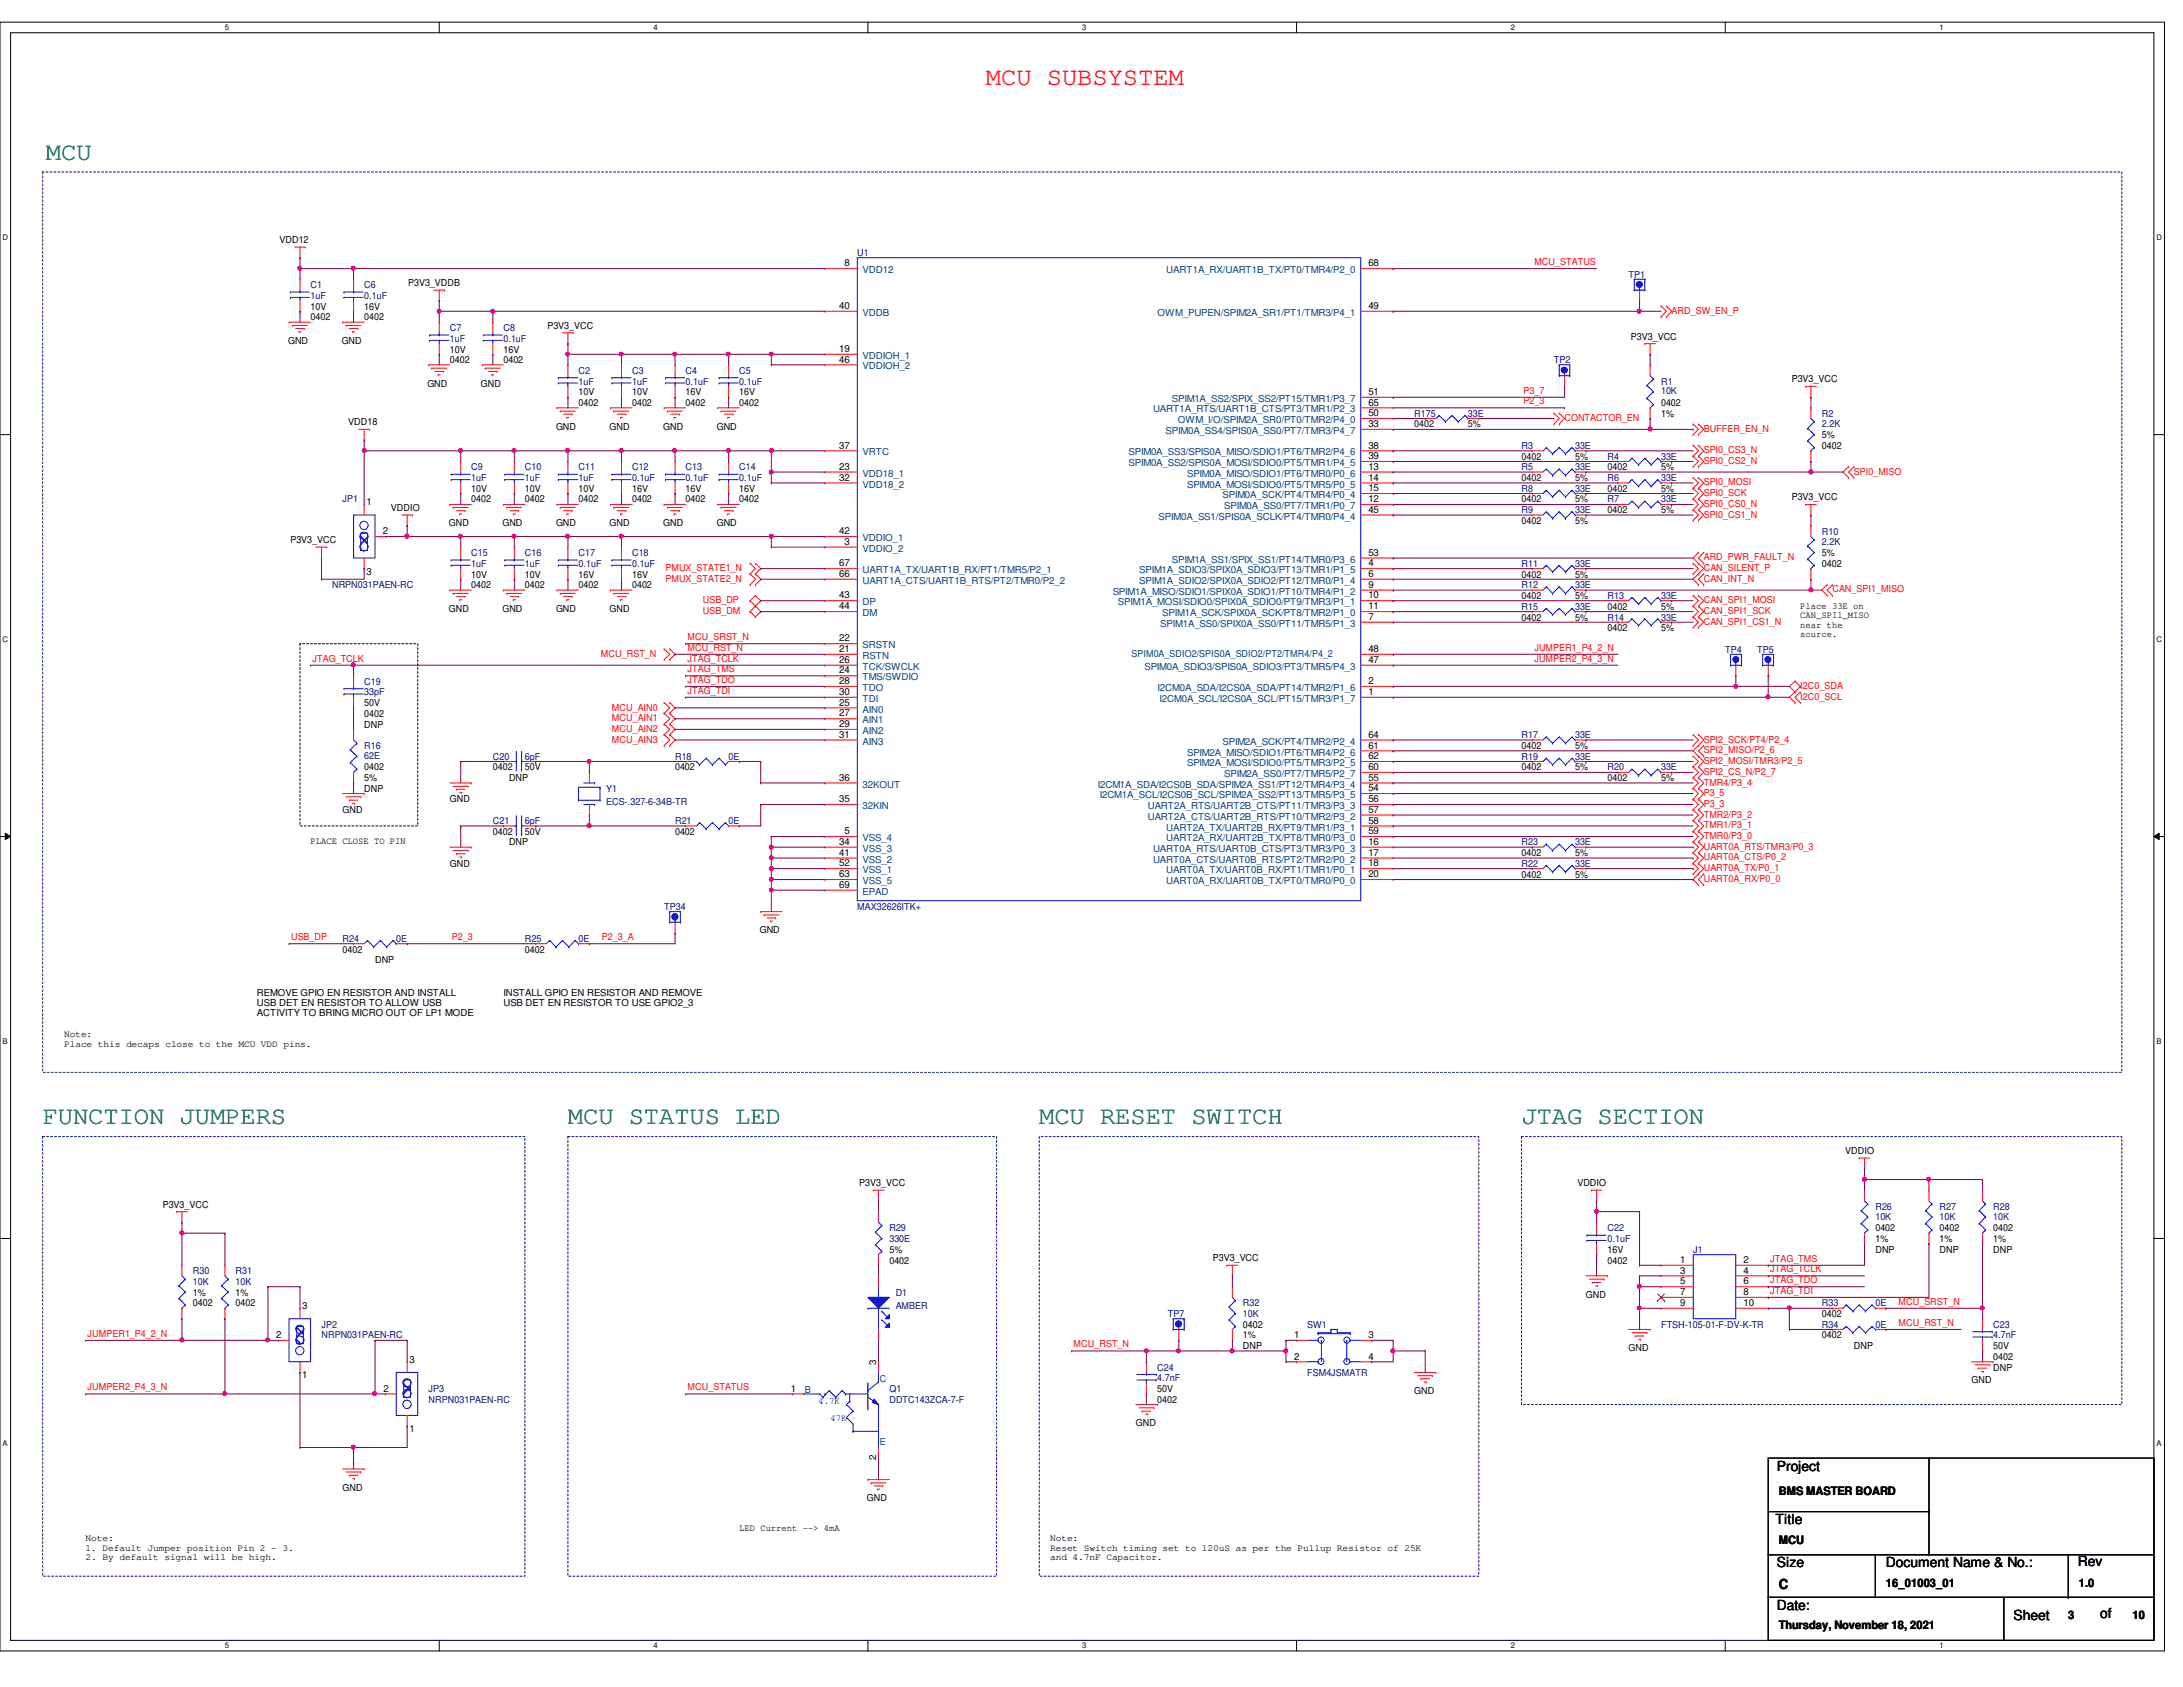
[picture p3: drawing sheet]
<svg xmlns="http://www.w3.org/2000/svg" width="279mm" height="216mm" viewBox="0 0 279 216" stroke-linecap="round" stroke-linejoin="round" font-family="sans-serif">
<defs><g id="words">
<text font-size="3.3" fill="#f00" x="126.2" y="10.8">MCU SUBSYSTEM</text>
<g font-size="3.3" fill="#008000">
<text x="5.9" y="20.4">MCU</text>
<text x="5.5" y="143.9">FUNCTION JUMPERS</text>
<text x="72.7" y="143.9">MCU STATUS LED</text>
<text x="133" y="143.9">MCU RESET SWITCH</text>
<text x="194.7" y="143.9">JTAG SECTION</text>
</g>
<g font-size="1.8">
<text x="227.4" y="188.2">Project</text>
<text x="227.2" y="195.1">Title</text>
<text x="227.4" y="200.6">Size</text>
<text x="227.7" y="203.4">C</text>
<text x="241.4" y="200.6">Document Name &amp; No.:</text>
<text x="265.9" y="200.4">Rev</text>
<text x="227.4" y="206">Date:</text>
<text x="257.7" y="207.3">Sheet</text>
<text x="268.8" y="207">of</text>
</g>
<g font-size="1.5">
<text x="227.7" y="191.4">BMS MASTER BOARD</text>
<text x="227.7" y="197.6">MCU</text>
<text x="241.4" y="203.1">16_01003_01</text>
<text x="266.1" y="203.1">1.0</text>
<text x="227.7" y="208.5">Thursday, November 18, 2021</text>
<text x="264.7" y="207.2">3</text>
<text x="272.9" y="207.2">10</text>
</g>
<g font-size="1.2">
<text x="35.8" y="31.1">VDD12</text>
<text x="108.1" y="34.1">8</text>
<text x="175.1" y="34.1">68</text>
<text x="39.8" y="39.6">10V</text>
<text x="39.8" y="41">0402</text>
<text x="46.6" y="39.6">16V</text>
<text x="46.6" y="41">0402</text>
<text x="52.2" y="36.6">P3V3_VDDB</text>
<text x="107.4" y="39.5">40</text>
<text x="175.1" y="39.5">49</text>
<text x="36.9" y="44">GND</text>
<text x="43.7" y="44">GND</text>
<text x="57.6" y="45.1">10V</text>
<text x="57.6" y="46.5">0402</text>
<text x="64.4" y="45.1">16V</text>
<text x="64.4" y="46.5">0402</text>
<text x="70.1" y="42.1">P3V3_VCC</text>
<text x="107.4" y="45">19</text>
<text x="107.4" y="46.4">46</text>
<text x="208.7" y="43.5">P3V3_VCC</text>
<text x="54.7" y="49.5">GND</text>
<text x="61.6" y="49.5">GND</text>
<text x="74" y="50.6">10V</text>
<text x="74" y="52">0402</text>
<text x="80.9" y="50.6">10V</text>
<text x="80.9" y="52">0402</text>
<text x="87.8" y="50.6">16V</text>
<text x="87.8" y="52">0402</text>
<text x="94.6" y="50.6">16V</text>
<text x="94.6" y="52">0402</text>
<text x="175.1" y="51.9">65</text>
<text x="175.1" y="53.3">50</text>
<text x="175.1" y="50.5">51</text>
<text x="212.6" y="52">0402</text>
<text x="212.6" y="53.3">1%</text>
<text x="229.3" y="48.9">P3V3_VCC</text>
<text x="44.6" y="54.4">VDD18</text>
<text x="71.2" y="55">GND</text>
<text x="78" y="55">GND</text>
<text x="84.9" y="55">GND</text>
<text x="91.7" y="55">GND</text>
<text x="107.4" y="57.4">37</text>
<text x="175.1" y="57.4">38</text>
<text x="175.1" y="58.8">39</text>
<text x="175.1" y="54.7">33</text>
<text x="181" y="54.7">0402</text>
<text x="187.9" y="54.7">5%</text>
<text x="194.7" y="58.8">0402</text>
<text x="201.6" y="58.8">5%</text>
<text x="233.2" y="57.4">0402</text>
<text x="233.2" y="56.1">5%</text>
<text x="46.9" y="64.7">1</text>
<text x="50" y="65.4">VDDIO</text>
<text x="60.3" y="62.9">10V</text>
<text x="60.3" y="64.3">0402</text>
<text x="67.2" y="62.9">10V</text>
<text x="67.2" y="64.3">0402</text>
<text x="74" y="62.9">10V</text>
<text x="74" y="64.3">0402</text>
<text x="80.9" y="62.9">16V</text>
<text x="80.9" y="64.3">0402</text>
<text x="87.8" y="62.9">16V</text>
<text x="87.8" y="64.3">0402</text>
<text x="94.6" y="62.9">16V</text>
<text x="94.6" y="64.3">0402</text>
<text x="107.4" y="60.1">23</text>
<text x="107.4" y="61.5">32</text>
<text x="175.1" y="60.1">13</text>
<text x="175.1" y="65.6">45</text>
<text x="175.1" y="61.5">14</text>
<text x="175.1" y="62.9">15</text>
<text x="175.1" y="64.3">12</text>
<text x="194.7" y="64.3">0402</text>
<text x="194.7" y="61.6">0402</text>
<text x="201.6" y="64.3">5%</text>
<text x="201.6" y="61.6">5%</text>
<text x="205.7" y="60.2">0402</text>
<text x="205.7" y="65.7">0402</text>
<text x="205.7" y="62.9">0402</text>
<text x="212.6" y="60.2">5%</text>
<text x="212.6" y="65.7">5%</text>
<text x="212.6" y="62.9">5%</text>
<text x="229.3" y="64.1">P3V3_VCC</text>
<text x="37.2" y="69.5">P3V3_VCC</text>
<text x="49" y="68.4">2</text>
<text x="57.4" y="67.3">GND</text>
<text x="64.3" y="67.3">GND</text>
<text x="71.2" y="67.3">GND</text>
<text x="78" y="67.3">GND</text>
<text x="84.9" y="67.3">GND</text>
<text x="91.7" y="67.3">GND</text>
<text x="107.4" y="68.4">42</text>
<text x="108.1" y="69.7">3</text>
<text x="175.1" y="71.1">53</text>
<text x="194.7" y="67.1">0402</text>
<text x="201.6" y="67.1">5%</text>
<text x="233.2" y="71.2">5%</text>
<text x="46.9" y="73.5">3</text>
<text x="60.3" y="73.9">10V</text>
<text x="60.3" y="75.3">0402</text>
<text x="67.2" y="73.9">10V</text>
<text x="67.2" y="75.3">0402</text>
<text x="74" y="73.9">16V</text>
<text x="74" y="75.3">0402</text>
<text x="80.9" y="73.9">16V</text>
<text x="80.9" y="75.3">0402</text>
<text x="107.4" y="76.6">43</text>
<text x="107.4" y="78">44</text>
<text x="107.4" y="73.8">66</text>
<text x="107.4" y="72.5">67</text>
<text x="175.1" y="78">11</text>
<text x="175.1" y="75.2">9</text>
<text x="175.1" y="76.6">10</text>
<text x="175.1" y="73.8">6</text>
<text x="175.1" y="72.5">4</text>
<text x="194.7" y="73.9">0402</text>
<text x="194.7" y="76.7">0402</text>
<text x="201.6" y="73.9">5%</text>
<text x="201.6" y="76.7">5%</text>
<text x="230.4" y="77.9">Place 33E on</text>
<text x="233.2" y="72.6">0402</text>
<text x="57.4" y="78.3">GND</text>
<text x="64.3" y="78.3">GND</text>
<text x="71.2" y="78.3">GND</text>
<text x="78" y="78.3">GND</text>
<text x="107.4" y="83.4">21</text>
<text x="107.4" y="82.1">22</text>
<text x="175.1" y="83.4">48</text>
<text x="175.1" y="79.3">7</text>
<text x="194.7" y="79.4">0402</text>
<text x="201.6" y="79.4">5%</text>
<text x="205.7" y="78">0402</text>
<text x="205.7" y="80.8">0402</text>
<text x="212.6" y="78">5%</text>
<text x="212.6" y="80.8">5%</text>
<text x="230.4" y="79.1">CAN_SPI1_MISO</text>
<text x="230.4" y="80.3">near the</text>
<text x="230.4" y="81.6">source.</text>
<text x="107.4" y="84.8">26</text>
<text x="107.4" y="86.2">24</text>
<text x="107.4" y="87.5">28</text>
<text x="107.4" y="88.9">30</text>
<text x="175.1" y="84.8">47</text>
<text x="175.1" y="87.5">2</text>
<text x="175.1" y="88.9">1</text>
<text x="46.6" y="90.4">50V</text>
<text x="46.6" y="91.7">0402</text>
<text x="46.6" y="93.1">DNP</text>
<text x="107.4" y="90.3">25</text>
<text x="107.4" y="91.7">27</text>
<text x="107.4" y="93">29</text>
<text x="107.4" y="94.4">31</text>
<text x="175.1" y="95.8">61</text>
<text x="175.1" y="94.4">64</text>
<text x="194.7" y="95.8">0402</text>
<text x="201.6" y="95.8">5%</text>
<text x="46.6" y="101.3">DNP</text>
<text x="46.6" y="98.6">0402</text>
<text x="46.6" y="100">5%</text>
<text x="63.1" y="98.6">0402</text>
<text x="65.2" y="100">DNP</text>
<text x="67.2" y="98.6">50V</text>
<text x="86.4" y="98.6">0402</text>
<text x="107.4" y="99.9">36</text>
<text x="175.1" y="101.3">54</text>
<text x="175.1" y="99.9">55</text>
<text x="175.1" y="98.6">60</text>
<text x="175.1" y="97.2">62</text>
<text x="194.7" y="98.6">0402</text>
<text x="201.6" y="98.6">5%</text>
<text x="205.7" y="100">0402</text>
<text x="212.6" y="100">5%</text>
<text x="43.9" y="104.1">GND</text>
<text x="57.6" y="102.7">GND</text>
<text x="63.1" y="106.8">0402</text>
<text x="67.2" y="106.8">50V</text>
<text x="86.4" y="106.8">0402</text>
<text x="107.4" y="102.7">35</text>
<text x="108.1" y="106.8">5</text>
<text x="175.1" y="106.8">59</text>
<text x="175.1" y="105.4">58</text>
<text x="175.1" y="104">57</text>
<text x="175.1" y="102.7">56</text>
<text x="39.8" y="108.1">PLACE CLOSE TO PIN</text>
<text x="57.6" y="111">GND</text>
<text x="65.2" y="108.2">DNP</text>
<text x="107.4" y="112.3">63</text>
<text x="107.4" y="113.6">69</text>
<text x="107.4" y="110.9">52</text>
<text x="107.4" y="109.5">41</text>
<text x="107.4" y="108.1">34</text>
<text x="175.1" y="110.9">18</text>
<text x="175.1" y="112.3">20</text>
<text x="175.1" y="108.1">16</text>
<text x="175.1" y="109.5">17</text>
<text x="194.7" y="112.3">0402</text>
<text x="194.7" y="109.6">0402</text>
<text x="201.6" y="112.3">5%</text>
<text x="201.6" y="109.6">5%</text>
<text x="97.2" y="119.5">GND</text>
<text x="43.9" y="121.9">0402</text>
<text x="48" y="123.3">DNP</text>
<text x="67.2" y="121.9">0402</text>
<text x="32.9" y="127.4">REMOVE GPIO EN RESISTOR AND INSTALL</text>
<text x="32.9" y="128.7">USB DET EN RESISTOR TO ALLOW USB</text>
<text x="32.9" y="130">ACTIVITY TO BRING MICRO OUT OF LP1 MODE</text>
<text x="64.4" y="127.4">INSTALL GPIO EN RESISTOR AND REMOVE</text>
<text x="64.4" y="128.7">USB DET EN RESISTOR TO USE GPIO2_3</text>
<text x="8.2" y="132.8">Note:</text>
<text x="8.2" y="134">Place this decaps close to the MCU VDD pins.</text>
<text x="236.2" y="147.7">VDDIO</text>
<text x="20.8" y="154.6">P3V3_VCC</text>
<text x="110" y="151.8">P3V3_VCC</text>
<text x="201.9" y="151.8">VDDIO</text>
<text x="113.8" y="161.7">0402</text>
<text x="113.8" y="160.3">5%</text>
<text x="155.2" y="161.4">P3V3_VCC</text>
<text x="205.7" y="160.3">16V</text>
<text x="205.7" y="161.7">0402</text>
<text x="215.1" y="161.6">1</text>
<text x="223.1" y="161.6">2</text>
<text x="240" y="160.3">DNP</text>
<text x="240" y="157.6">0402</text>
<text x="240" y="159">1%</text>
<text x="248.2" y="160.3">DNP</text>
<text x="248.2" y="157.6">0402</text>
<text x="248.2" y="159">1%</text>
<text x="255.1" y="160.3">DNP</text>
<text x="255.1" y="157.6">0402</text>
<text x="255.1" y="159">1%</text>
<text x="24.7" y="167.2">0402</text>
<text x="24.7" y="165.8">1%</text>
<text x="30.1" y="167.2">0402</text>
<text x="30.1" y="165.8">1%</text>
<text x="38.7" y="167.6">3</text>
<text x="203" y="166.1">GND</text>
<text x="215.1" y="163">3</text>
<text x="215.1" y="164.4">5</text>
<text x="215.1" y="165.7">7</text>
<text x="215.1" y="167.1">9</text>
<text x="223.1" y="163">4</text>
<text x="223.1" y="164.4">6</text>
<text x="223.1" y="165.7">8</text>
<text x="223.1" y="167.1">10</text>
<text x="35.3" y="171.2">2</text>
<text x="159.1" y="172.7">DNP</text>
<text x="159.1" y="169.9">0402</text>
<text x="159.1" y="171.3">1%</text>
<text x="165.7" y="171.2">1</text>
<text x="165.7" y="174">2</text>
<text x="175.1" y="171.2">3</text>
<text x="175.1" y="174">4</text>
<text x="208.4" y="172.9">GND</text>
<text x="233.2" y="171.3">0402</text>
<text x="233.2" y="168.6">0402</text>
<text x="237.3" y="172.7">DNP</text>
<text x="255.1" y="172.7">50V</text>
<text x="38.7" y="176.4">1</text>
<text x="49.1" y="178.1">2</text>
<text x="52.4" y="174.4">3</text>
<text x="101.2" y="178.1">1</text>
<text x="112.1" y="174.7" transform="rotate(-90 112.1 174.7)">3</text>
<text x="148.1" y="178.1">50V</text>
<text x="148.1" y="179.5">0402</text>
<text x="181" y="178.4">GND</text>
<text x="252.3" y="177">GND</text>
<text x="255.1" y="174">0402</text>
<text x="255.1" y="175.4">DNP</text>
<text x="52.4" y="183.3">1</text>
<text x="145.4" y="182.5">GND</text>
<text x="43.9" y="190.8">GND</text>
<text x="112.1" y="186.9" transform="rotate(-90 112.1 186.9)">2</text>
<text x="11" y="197.2">Note:</text>
<text x="94.6" y="195.9">LED Current --&gt; 4mA</text>
<text x="111" y="192.2">GND</text>
<text x="134.4" y="197.2">Note:</text>
<text x="11" y="198.5">1. Default Jumper position Pin 2 - 3.</text>
<text x="11" y="199.7">2. By default signal will be high.</text>
<text x="134.4" y="198.5">Reset Switch timing set to 120uS as per the Pullup Resistor of 25K</text>
<text x="134.4" y="199.7">and 4.7nF Capacitor.</text>
</g>
<g font-size="1.2" fill="#000080">
<text x="109.7" y="32.8">U1</text>
<text x="208.4" y="35.5">TP1</text>
<text x="39.8" y="36.9">C1</text>
<text x="39.8" y="38.3">1uF</text>
<text x="46.6" y="36.9">C6</text>
<text x="46.6" y="38.3">0.1uF</text>
<text x="57.6" y="42.4">C7</text>
<text x="57.6" y="43.7">1uF</text>
<text x="64.4" y="42.4">C8</text>
<text x="64.4" y="43.7">0.1uF</text>
<text x="74" y="47.8">C2</text>
<text x="80.9" y="47.8">C3</text>
<text x="87.8" y="47.8">C4</text>
<text x="94.6" y="47.8">C5</text>
<text x="198.9" y="46.5">TP2</text>
<text x="74" y="49.2">1uF</text>
<text x="80.9" y="49.2">1uF</text>
<text x="87.8" y="49.2">0.1uF</text>
<text x="94.6" y="49.2">0.1uF</text>
<text x="181" y="53.3">R175</text>
<text x="187.9" y="53.3">33E</text>
<text x="212.6" y="49.2">R1</text>
<text x="212.6" y="50.5">10K</text>
<text x="233.2" y="53.3">R2</text>
<text x="194.7" y="57.4">R3</text>
<text x="201.6" y="57.4">33E</text>
<text x="205.7" y="58.8">R4</text>
<text x="212.6" y="58.8">33E</text>
<text x="233.2" y="54.7">2.2K</text>
<text x="43.9" y="64.3">JP1</text>
<text x="60.3" y="60.2">C9</text>
<text x="60.3" y="61.6">1uF</text>
<text x="67.2" y="60.2">C10</text>
<text x="67.2" y="61.6">1uF</text>
<text x="74" y="60.2">C11</text>
<text x="74" y="61.6">1uF</text>
<text x="80.9" y="60.2">C12</text>
<text x="80.9" y="61.6">0.1uF</text>
<text x="87.8" y="60.2">C13</text>
<text x="87.8" y="61.6">0.1uF</text>
<text x="94.6" y="60.2">C14</text>
<text x="94.6" y="61.6">0.1uF</text>
<text x="194.7" y="62.9">R8</text>
<text x="194.7" y="60.2">R5</text>
<text x="194.7" y="65.7">R9</text>
<text x="201.6" y="62.9">33E</text>
<text x="201.6" y="60.2">33E</text>
<text x="201.6" y="65.7">33E</text>
<text x="205.7" y="64.3">R7</text>
<text x="205.7" y="61.6">R6</text>
<text x="212.6" y="64.3">33E</text>
<text x="212.6" y="61.6">33E</text>
<text x="60.3" y="71.2">C15</text>
<text x="67.2" y="71.2">C16</text>
<text x="74" y="71.2">C17</text>
<text x="80.9" y="71.2">C18</text>
<text x="233.2" y="68.4">R10</text>
<text x="233.2" y="69.8">2.2K</text>
<text x="42.5" y="75.3">NRPN031PAEN-RC</text>
<text x="60.3" y="72.6">1uF</text>
<text x="67.2" y="72.6">1uF</text>
<text x="74" y="72.6">0.1uF</text>
<text x="80.9" y="72.6">0.1uF</text>
<text x="194.7" y="72.6">R11</text>
<text x="194.7" y="75.3">R12</text>
<text x="201.6" y="72.6">33E</text>
<text x="201.6" y="75.3">33E</text>
<text x="205.7" y="76.7">R13</text>
<text x="212.6" y="76.7">33E</text>
<text x="194.7" y="78">R15</text>
<text x="201.6" y="78">33E</text>
<text x="205.7" y="79.4">R14</text>
<text x="212.6" y="79.4">33E</text>
<text x="220.8" y="83.5">TP4</text>
<text x="224.9" y="83.5">TP5</text>
<text x="46.6" y="87.6">C19</text>
<text x="46.6" y="89">33pF</text>
<text x="46.6" y="95.8">R16</text>
<text x="194.7" y="94.5">R17</text>
<text x="201.6" y="94.5">33E</text>
<text x="46.6" y="97.1">62E</text>
<text x="63.1" y="97.2">C20</text>
<text x="67.2" y="97.2">6pF</text>
<text x="77.6" y="101.3">Y1</text>
<text x="86.4" y="97.2">R18</text>
<text x="93.3" y="97.2">0E</text>
<text x="194.7" y="97.2">R19</text>
<text x="201.6" y="97.2">33E</text>
<text x="205.7" y="98.6">R20</text>
<text x="212.6" y="98.6">33E</text>
<text x="63.1" y="105.5">C21</text>
<text x="67.2" y="105.5">6pF</text>
<text x="77.6" y="103">ECS-.327-6-34B-TR</text>
<text x="86.4" y="105.5">R21</text>
<text x="93.3" y="105.5">0E</text>
<text x="194.7" y="111">R22</text>
<text x="194.7" y="108.2">R23</text>
<text x="201.6" y="111">33E</text>
<text x="201.6" y="108.2">33E</text>
<text x="85" y="116.4">TP34</text>
<text x="109.7" y="116.4">MAX32626ITK+</text>
<text x="43.9" y="120.6">R24</text>
<text x="50.7" y="120.6">0E</text>
<text x="67.2" y="120.6">R25</text>
<text x="74" y="120.6">0E</text>
<text x="240" y="154.9">R26</text>
<text x="248.2" y="154.9">R27</text>
<text x="255.1" y="154.9">R28</text>
<text x="113.8" y="157.6">R29</text>
<text x="113.8" y="159">330E</text>
<text x="205.7" y="157.6">C22</text>
<text x="205.7" y="159">0.1uF</text>
<text x="216.7" y="160.3">J1</text>
<text x="240" y="156.1">10K</text>
<text x="248.2" y="156.1">10K</text>
<text x="255.1" y="156.1">10K</text>
<text x="24.7" y="163.1">R30</text>
<text x="24.7" y="164.4">10K</text>
<text x="30.1" y="163.1">R31</text>
<text x="30.1" y="164.4">10K</text>
<text x="114.6" y="165.8">D1</text>
<text x="114.6" y="167.5">AMBER</text>
<text x="159.1" y="167.2">R32</text>
<text x="233.2" y="167.2">R33</text>
<text x="240" y="167.2">0E</text>
<text x="41.1" y="169.9">JP2</text>
<text x="41.1" y="171.3">NRPN031PAEN-RC</text>
<text x="149.5" y="168.6">TP7</text>
<text x="159.1" y="168.6">10K</text>
<text x="167.3" y="169.9">SW1</text>
<text x="212.6" y="169.9">FTSH-105-01-F-DV-K-TR</text>
<text x="233.2" y="169.9">R34</text>
<text x="240" y="169.9">0E</text>
<text x="255.1" y="169.9">C23</text>
<text x="255.1" y="171.3">4.7nF</text>
<text x="54.9" y="178.1">JP3</text>
<text x="54.9" y="179.5">NRPN031PAEN-RC</text>
<text x="113.8" y="178.1">Q1</text>
<text x="113.8" y="179.5">DDTC143ZCA-7-F</text>
<text x="148.1" y="175.4">C24</text>
<text x="148.1" y="176.8">4.7nF</text>
<text x="167.3" y="176.1">FSM4JSMATR</text>
</g>
<g font-size="1.2" fill="#004080">
<text x="110.4" y="35">VDD12</text>
<text x="149.3" y="35">UART1A_RX/UART1B_TX/PT0/TMR4/P2_0</text>
<text x="110.4" y="40.4">VDDB</text>
<text x="148.2" y="40.4">OWM_PUPEN/SPIM2A_SR1/PT1/TMR3/P4_1</text>
<text x="110.4" y="45.9">VDDIOH_1</text>
<text x="110.4" y="47.3">VDDIOH_2</text>
<text x="147.6" y="52.8">UART1A_RTS/UART1B_CTS/PT3/TMR1/P2_3</text>
<text x="150" y="51.4">SPIM1A_SS2/SPIX_SS2/PT15/TMR1/P3_7</text>
<text x="110.4" y="58.3">VRTC</text>
<text x="144.4" y="58.3">SPIM0A_SS3/SPIS0A_MISO/SDIO1/PT6/TMR2/P4_6</text>
<text x="144.4" y="59.6">SPIM0A_SS2/SPIS0A_MOSI/SDIO0/PT5/TMR1/P4_5</text>
<text x="149.2" y="55.5">SPIM0A_SS4/SPIS0A_SS0/PT7/TMR3/P4_7</text>
<text x="150.7" y="54.1">OWM_I/O/SPIM2A_SR0/PT0/TMR2/P4_0</text>
<text x="110.4" y="61">VDD18_1</text>
<text x="110.4" y="62.4">VDD18_2</text>
<text x="151.9" y="61">SPIM0A_MISO/SDIO1/PT6/TMR0/P0_6</text>
<text x="151.9" y="62.4">SPIM0A_MOSI/SDIO0/PT5/TMR5/P0_5</text>
<text x="156.5" y="63.8">SPIM0A_SCK/PT4/TMR4/P0_4</text>
<text x="156.7" y="65.2">SPIM0A_SS0/PT7/TMR1/P0_7</text>
<text x="110.4" y="69.3">VDDIO_1</text>
<text x="110.4" y="70.6">VDDIO_2</text>
<text x="148.3" y="66.5">SPIM0A_SS1/SPIS0A_SCLK/PT4/TMR0/P4_4</text>
<text x="110.4" y="77.5">DP</text>
<text x="110.4" y="74.7">UART1A_CTS/UART1B_RTS/PT2/TMR0/P2_2</text>
<text x="110.4" y="73.4">UART1A_TX/UART1B_RX/PT1/TMR5/P2_1</text>
<text x="142.4" y="76.1">SPIM1A_MISO/SDIO1/SPIX0A_SDIO1/PT10/TMR4/P1_2</text>
<text x="143.1" y="77.5">SPIM1A_MOSI/SDIO0/SPIX0A_SDIO0/PT9/TMR3/P1_1</text>
<text x="145.8" y="74.7">SPIM1A_SDIO2/SPIX0A_SDIO2/PT12/TMR0/P1_4</text>
<text x="145.8" y="73.4">SPIM1A_SDIO3/SPIX0A_SDIO3/PT13/TMR1/P1_5</text>
<text x="150" y="72">SPIM1A_SS1/SPIX_SS1/PT14/TMR0/P3_6</text>
<text x="110.4" y="83">SRSTN</text>
<text x="110.4" y="78.9">DM</text>
<text x="148.5" y="80.2">SPIM1A_SS0/SPIX0A_SS0/PT11/TMR5/P1_3</text>
<text x="148.8" y="78.9">SPIM1A_SCK/SPIX0A_SCK/PT8/TMR2/P1_0</text>
<text x="110.4" y="84.3">RSTN</text>
<text x="110.4" y="85.7">TCK/SWCLK</text>
<text x="110.4" y="87.1">TMS/SWDIO</text>
<text x="110.4" y="88.4">TDO</text>
<text x="110.4" y="89.8">TDI</text>
<text x="144.8" y="84.1">SPIM0A_SDIO2/SPIS0A_SDIO2/PT2/TMR4/P4_2</text>
<text x="146.5" y="85.7">SPIM0A_SDIO3/SPIS0A_SDIO3/PT3/TMR5/P4_3</text>
<text x="148.2" y="88.4">I2CM0A_SDA/I2CS0A_SDA/PT14/TMR2/P1_6</text>
<text x="148.4" y="89.8">I2CM0A_SCL/I2CS0A_SCL/PT15/TMR3/P1_7</text>
<text x="110.4" y="91.2">AIN0</text>
<text x="110.4" y="92.6">AIN1</text>
<text x="110.4" y="93.9">AIN2</text>
<text x="110.4" y="95.3">AIN3</text>
<text x="156.5" y="95.3">SPIM2A_SCK/PT4/TMR2/P2_4</text>
<text x="110.4" y="100.8">32KOUT</text>
<text x="140.5" y="100.8">I2CM1A_SDA/I2CS0B_SDA/SPIM2A_SS1/PT12/TMR4/P3_4</text>
<text x="151.9" y="98">SPIM2A_MOSI/SDIO0/PT5/TMR3/P2_5</text>
<text x="151.9" y="96.7">SPIM2A_MISO/SDIO1/PT6/TMR4/P2_6</text>
<text x="156.7" y="99.4">SPIM2A_SS0/PT7/TMR5/P2_7</text>
<text x="110.4" y="107.7">VSS_4</text>
<text x="110.4" y="103.5">32KIN</text>
<text x="140.8" y="102.2">I2CM1A_SCL/I2CS0B_SCL/SPIM2A_SS2/PT13/TMR5/P3_5</text>
<text x="146.9" y="104.9">UART2A_CTS/UART2B_RTS/PT10/TMR2/P3_2</text>
<text x="146.9" y="103.5">UART2A_RTS/UART2B_CTS/PT11/TMR3/P3_3</text>
<text x="149.3" y="107.7">UART2A_RX/UART2B_TX/PT8/TMR0/P3_0</text>
<text x="149.3" y="106.3">UART2A_TX/UART2B_RX/PT9/TMR1/P3_1</text>
<text x="110.4" y="113.2">VSS_5</text>
<text x="110.4" y="111.8">VSS_1</text>
<text x="110.4" y="110.4">VSS_2</text>
<text x="110.4" y="109">VSS_3</text>
<text x="147.6" y="109">UART0A_RTS/UART0B_CTS/PT3/TMR3/P0_3</text>
<text x="147.6" y="110.4">UART0A_CTS/UART0B_RTS/PT2/TMR2/P0_2</text>
<text x="149.3" y="111.8">UART0A_TX/UART0B_RX/PT1/TMR1/P0_1</text>
<text x="149.3" y="113.2">UART0A_RX/UART0B_TX/PT0/TMR0/P0_0</text>
<text x="110.4" y="114.5">EPAD</text>
<text x="103" y="178.3">B</text>
<text x="112.6" y="176.9">C</text>
<text x="112.6" y="184.9">E</text>
</g>
<g font-size="1.2" fill="#f00">
<text x="196.4" y="33.9">MCU_STATUS</text>
<text x="214" y="40.2">ARD_SW_EN_P</text>
<text x="195" y="50.4">P3_7</text>
<text x="195" y="51.7">P2_3</text>
<text x="200.2" y="53.9">CONTACTOR_EN</text>
<text x="218.1" y="58">SPI0_CS3_N</text>
<text x="218.1" y="59.4">SPI0_CS2_N</text>
<text x="218.1" y="55.2">BUFFER_EN_N</text>
<text x="218.1" y="63.5">SPI0_SCK</text>
<text x="218.1" y="64.9">SPI0_CS0_N</text>
<text x="218.1" y="62.1">SPI0_MOSI</text>
<text x="237.3" y="60.7">SPI0_MISO</text>
<text x="218.1" y="66.3">SPI0_CS1_N</text>
<text x="218.1" y="71.7">ARD_PWR_FAULT_N</text>
<text x="85.2" y="73.1">PMUX_STATE1_N</text>
<text x="85.2" y="74.5">PMUX_STATE2_N</text>
<text x="90" y="77.2">USB_DP</text>
<text x="218.1" y="73.1">CAN_SILENT_P</text>
<text x="218.1" y="74.5">CAN_INT_N</text>
<text x="218.1" y="77.2">CAN_SPI1_MOSI</text>
<text x="234.5" y="75.8">CAN_SPI1_MISO</text>
<text x="88" y="81.9">MCU_SRST_N</text>
<text x="88" y="83.3">MCU_RST_N</text>
<text x="90" y="78.6">USB_DM</text>
<text x="196.4" y="83.3">JUMPER1_P4_2_N</text>
<text x="218.1" y="78.6">CAN_SPI1_SCK</text>
<text x="218.1" y="80">CAN_SPI1_CS1_N</text>
<text x="40" y="84.7">JTAG_TCLK</text>
<text x="76.9" y="84.1">MCU_RST_N</text>
<text x="88" y="84.7">JTAG_TCLK</text>
<text x="88" y="86">JTAG_TMS</text>
<text x="88" y="87.4">JTAG_TDO</text>
<text x="88" y="88.8">JTAG_TDI</text>
<text x="196.4" y="84.7">JUMPER2_P4_3_N</text>
<text x="230.4" y="88.2">I2C0_SDA</text>
<text x="230.4" y="89.5">I2C0_SCL</text>
<text x="78.3" y="90.9">MCU_AIN0</text>
<text x="78.3" y="92.3">MCU_AIN1</text>
<text x="78.3" y="93.7">MCU_AIN2</text>
<text x="78.3" y="95">MCU_AIN3</text>
<text x="218.1" y="95">SPI2_SCK/PT4/P2_4</text>
<text x="218.1" y="99.1">SPI2_CS_N/P2_7</text>
<text x="218.1" y="96.4">SPI2_MISO/P2_6</text>
<text x="218.1" y="97.8">SPI2_MOSI/TMR3/P2_5</text>
<text x="218.1" y="100.5">TMR4/P3_4</text>
<text x="218.1" y="101.9">P3_5</text>
<text x="218.1" y="103.3">P3_3</text>
<text x="218.1" y="104.6">TMR2/P3_2</text>
<text x="218.1" y="106">TMR1/P3_1</text>
<text x="218.1" y="107.4">TMR0/P3_0</text>
<text x="218.1" y="108.8">UART0A_RTS/TMR3/P0_3</text>
<text x="218.1" y="110.1">UART0A_CTS/P0_2</text>
<text x="218.1" y="111.5">UART0A_TX/P0_1</text>
<text x="218.1" y="112.9">UART0A_RX/P0_0</text>
<text x="37.3" y="120.3">USB_DP</text>
<text x="57.8" y="120.3">P2_3</text>
<text x="77" y="120.3">P2_3_A</text>
<text x="226.6" y="161.5">JTAG_TMS</text>
<text x="226.6" y="162.8">JTAG_TCLK</text>
<text x="226.6" y="165.6">JTAG_TDI</text>
<text x="226.6" y="164.2">JTAG_TDO</text>
<text x="243" y="167">MCU_SRST_N</text>
<text x="11.2" y="171.1">JUMPER1_P4_2_N</text>
<text x="137.4" y="172.4">MCU_RST_N</text>
<text x="243" y="169.7">MCU_RST_N</text>
<text x="11.2" y="177.9">JUMPER2_P4_3_N</text>
<text x="88" y="177.9">MCU_STATUS</text>
</g>
<g font-size="1.2" fill="#00f">
<text x="104.8" y="179.7">4.7K</text>
<text x="106.3" y="181.9">47K</text>
</g>
<g font-size="1">
<text x="28.8" y="3.9">5</text>
<text x="83.7" y="3.9">4</text>
<text x="138.5" y="3.9">3</text>
<text x="193.4" y="3.9">2</text>
<text x="248.2" y="3.9">1</text>
<text x=".3" y="30.8">D</text>
<text x="276" y="30.8">D</text>
<text x=".3" y="82.2">C</text>
<text x="276" y="82.2">C</text>
<text x=".3" y="133.6">B</text>
<text x="276" y="133.6">B</text>
<text x=".3" y="185.1">A</text>
<text x="276" y="185.1">A</text>
<text x="28.8" y="210.9">5</text>
<text x="83.7" y="210.9">4</text>
<text x="138.5" y="210.9">3</text>
<text x="193.4" y="210.9">2</text>
<text x="248.2" y="210.9">1</text>
</g>
</g></defs>
<path d="M0 2.8h277v208.5h-277zM1.4 4.2h274.3v205.7h-274.3z" fill="none" stroke="#000" stroke-width=".13"/>
<g fill="#fff">
<path d="M28.8 3h.5v1.1h-.5z"/>
<path d="M28.8 210.1h.5v1.1h-.5z"/>
</g>
<path d="M56.2 2.8v1.4M56.2 209.9v1.4" fill="none" stroke="#000" stroke-width=".13"/>
<g fill="#fff">
<path d="M83.7 3h.5v1.1h-.5z"/>
<path d="M83.7 210.1h.5v1.1h-.5z"/>
</g>
<path d="M111.1 2.8v1.4M111.1 209.9v1.4" fill="none" stroke="#000" stroke-width=".13"/>
<g fill="#fff">
<path d="M138.5 3h.6v1.1h-.6z"/>
<path d="M138.5 210.1h.6v1.1h-.6z"/>
</g>
<path d="M165.9 2.8v1.4M165.9 209.9v1.4" fill="none" stroke="#000" stroke-width=".13"/>
<g fill="#fff">
<path d="M193.4 3h.5v1.1h-.5z"/>
<path d="M193.4 210.1h.5v1.1h-.5z"/>
</g>
<path d="M220.8 2.8v1.4M220.8 209.9v1.4" fill="none" stroke="#000" stroke-width=".13"/>
<g fill="#fff">
<path d="M248.2 3h.6v1.1h-.6z"/>
<path d="M248.2 210.1h.6v1.1h-.6z"/>
<path d="M.3 29.9h.8v1.1h-.8z"/>
<path d="M276 29.9h.7v1.1h-.7z"/>
<path d="M.3 81.3h.8v1.1h-.8z"/>
<path d="M276 81.3h.7v1.1h-.7z"/>
</g>
<path d="M0 55.6h1.4M275.7 55.6h1.3" fill="none" stroke="#000" stroke-width=".13"/>
<g fill="#fff">
<path d="M.3 132.8h.7v1.1h-.7z"/>
<path d="M276 132.8h.6v1.1h-.6z"/>
</g>
<path d="M0 107.1h1.4M.7 106.6l.7 .5-.7 .3zM275.7 107.1l.7-.5v.8zM275.7 107.1h1.3" fill="none" stroke="#000" stroke-width=".13"/>
<path d="M.7 106.6l.7 .5-.7 .3zM275.7 107.1l.7-.5v.8z" fill="#000"/>
<g fill="#fff">
<path d="M.3 184.2h.7v1.1h-.7z"/>
<path d="M276 184.2h.6v1.1h-.6z"/>
</g>
<g fill="none" stroke="#000" stroke-width=".13">
<path d="M0 158.5h1.4M275.7 158.5h1.3M226.3 186.6h49.4v12.4h-49.4zM226.3 199h13.7v5.4h-13.7zM226.3 193.5h20.6M240 199h35.7v5.4h-35.7zM246.9 199h.1M246.9 193.5h.1M246.9 186.6v12.4M264.7 199v5.4M226.3 204.4h30.2v5.5h-30.2zM256.5 204.4h19.2v5.5h-19.2z"/>
<path d="M264.7 204.4h.1"/>
</g>
<path d="M5.5 22h266.1v115.2h-266.1zM5.5 145.5h61.7v56.2h-61.7zM72.7 145.5h54.9v56.2h-54.9zM133 145.5h56.3v56.2h-56.3zM194.7 145.5h76.9v34.2h-76.9z" fill="none" stroke="#000080" stroke-width=".13" stroke-dasharray=".3 .3"/>
<path d="M38.4 82.4h15.1v23.3h-15.1z" fill="none" stroke="#000" stroke-width=".13" stroke-dasharray=".3 .3"/>
<g fill="none" stroke="#f00" stroke-width=".13">
<path d="M37.7 31.6h1.4M38.4 33h.1M38.4 31.6v1.4M39.1 31.6h.1M55.5 37.1h1.4M56.2 38.5h.1M56.2 37.1v1.4M56.9 37.1h.1M105.6 34.4h.1M105.6 39.8h.1M105.6 34.4h4.1M105.6 39.8h4.1"/>
<path d="M174.2 34.4h4.1M174.2 39.8h4.1M178.3 34.4h.1M178.3 39.8h.1M212.6 39.2h.1M212.6 39.2l.7 .6-.7 .8M213.3 39.2h.1M213.3 39.2l.7 .6-.7 .8M37 41.2h.1M37 41.2h2.8M37.4 41.7h.1M37.4 41.7h1.9"/>
<path d="M37.8 42h1.1M38.3 42.5h.1M38.3 42.5h.2M38.9 42h.1M43.9 41.2h.1M43.9 41.2h2.7M44.3 41.7h.1M44.3 41.7h1.9M44.7 42h1.1M45.1 42.5h.1M45.1 42.5h.3M45.8 42h.1"/>
<path d="M45.9 54.9h1.4M46.6 56.3h.1M46.6 54.9v1.4M47.3 54.9h.1M54.9 46.7h.1M54.9 46.7h2.7M55.2 47.1h.1M55.2 47.1h2M55.7 47.5h1.1M56.1 48h.1M56.1 48h.2M56.2 41.2h.1"/>
<path d="M56.2 45.3h.1M56.2 41.2v1.4M56.2 44v1.3M56.8 47.5h.1M61.7 46.7h.1M61.7 46.7h2.7M62.1 47.1h.1M62.1 47.1h2M62.5 47.5h1.1M62.9 48h.1M62.9 48h.3M63.6 47.5h.1"/>
<path d="M71.3 52.2h.1M71.3 52.2h2.7M71.7 52.6h.1M71.7 52.6h1.9M72 42.6h1.4M72.1 53h1.1M72.6 53.4h.1M72.6 53.4h.2M72.7 44h.1M72.7 42.6v1.4M73.2 53h.1M73.4 42.6h.1"/>
<path d="M78.1 52.2h.1M78.1 52.2h2.8M78.6 52.6h.1M78.6 52.6h1.9M79 53h1.1M79.4 53.4h.1M79.4 53.4h.3M80.1 53h.1M85 52.2h.1M85 52.2h2.8M85.4 52.6h.1M85.4 52.6h1.9"/>
<path d="M85.9 53h1.1M86.3 53.4h.1M86.3 53.4h.2M87 53h.1M91.9 52.2h.1M91.9 52.2h2.7M92.3 52.6h.1M92.3 52.6h1.9M92.7 53h1.1M93.1 53.4h.1M93.1 53.4h.3M93.3 46.7h.1"/>
<path d="M93.3 50.8h.1M93.3 46.7v1.4M93.3 49.4v1.4M93.8 53h.1M105.6 45.3h.1M105.6 57.7h.1M105.6 46.7h.1M105.6 46.7h4.1M105.6 45.3h4.1M105.6 57.7h4.1M174.2 52.2h4.1M174.2 54.9h4.1"/>
<path d="M174.2 57.7h4.1M174.2 59.1h4.1M174.2 53.6h4.1M174.2 50.8h4.1M178.3 57.7h.1M178.3 59.1h.1M178.3 52.2h.1M178.3 53.6h.1M178.3 54.9h.1M178.3 50.8h.1M198.9 54.3h.1M198.9 52.9h.1"/>
<path d="M198.9 52.9l.7 .7-.7 .7M199.6 54.3h.1M199.6 52.9h.1M199.6 52.9l.6 .7-.6 .7M210.5 44h.1M210.5 44h1.4M211.2 45.3h.1M211.2 44v1.3M212.6 40.6h.1M213.3 40.6h.1M216.7 58.4h.1M216.7 57h.1"/>
<path d="M216.7 59.7h.1M216.7 55.6h.1M216.7 54.3h.1M216.7 57l.7 .7-.7 .7M216.7 58.4l.7 .7-.7 .6M216.7 54.3l.7 .6-.7 .7M217.4 58.4h.1M217.4 57h.1M217.4 59.7h.1M217.4 55.6h.1M217.4 54.3h.1M217.4 57l.7 .7-.7 .7"/>
<path d="M217.4 58.4l.7 .7-.7 .6M217.4 54.3l.7 .6-.7 .7M231.1 49.4h.1M231.1 49.4h1.4M231.8 50.8h.1M231.8 49.4v1.4M236.6 59.7h.1M236.6 59.7l-.7 .7 .7 .7M237.3 59.7h.1M237.3 59.7l-.7 .7 .7 .7M40.4 70h1.4M41.1 71.4h.1"/>
<path d="M41.1 70v1.4M41.8 70h.1M51.4 65.9h1.4M52.1 67.3h.1M52.1 65.9v1.4M52.8 65.9h.1M57.6 64.6h.1M57.6 75.5h.1M57.6 64.6h2.7M57.6 75.5h2.7M58 64.9h.1M58 75.9h.1"/>
<path d="M58 64.9h1.9M58 75.9h1.9M58.4 65.4h1.1M58.4 76.3h1.1M58.8 65.8h.1M58.8 76.8h.1M58.8 65.8h.3M58.8 76.8h.3M59.5 65.4h.1M59.5 76.3h.1M64.4 64.6h.1M64.4 75.5h.1"/>
<path d="M64.4 64.6h2.8M64.4 75.5h2.8M64.9 64.9h.1M64.9 75.9h.1M64.9 64.9h1.9M64.9 75.9h1.9M65.3 65.4h1.1M65.3 76.3h1.1M65.7 65.8h.1M65.7 76.8h.1M65.7 65.8h.3M65.7 76.8h.3"/>
<path d="M66.4 65.4h.1M66.4 76.3h.1M71.3 64.6h.1M71.3 75.5h.1M71.3 64.6h2.7M71.3 75.5h2.7M71.7 64.9h.1M71.7 75.9h.1M71.7 64.9h1.9M71.7 75.9h1.9M72.1 65.4h1.1M72.1 76.3h1.1"/>
<path d="M72.6 65.8h.1M72.6 76.8h.1M72.6 65.8h.2M72.6 76.8h.2M73.2 65.4h.1M73.2 76.3h.1M78.1 64.6h.1M78.1 75.5h.1M78.1 64.6h2.8M78.1 75.5h2.8M78.6 64.9h.1M78.6 75.9h.1"/>
<path d="M78.6 64.9h1.9M78.6 75.9h1.9M79 65.4h1.1M79 76.3h1.1M79.4 65.8h.1M79.4 76.8h.1M79.4 65.8h.3M79.4 76.8h.3M80.1 65.4h.1M80.1 76.3h.1M85 64.6h.1M85 64.6h2.8"/>
<path d="M85.4 64.9h.1M85.4 64.9h1.9M85.9 65.4h1.1M86.3 65.8h.1M86.3 65.8h.2M87 65.4h.1M91.9 64.6h.1M91.9 64.6h2.7M92.3 64.9h.1M92.3 64.9h1.9M92.7 65.4h1.1M93.1 65.8h.1"/>
<path d="M93.1 65.8h.3M93.8 65.4h.1M96 72.1h.1M96 73.4h.1M96 74.8h.1M96 76.9h.1M96 78.3h.1M96 72.1l.7 .7-.7 .6M96 73.4l.7 .7-.7 .7M96 76.9l.7 .7M96 78.3l.7 .7M96.7 73.4h.1"/>
<path d="M96.7 72.1h.1M96.7 74.8h.1M96.7 77.6h.1M96.7 76.2h.1M96.7 79h.1M96.7 72.1l.7 .7-.7 .6M96.7 73.4l.7 .7-.7 .7M96.7 76.2l.7 .7-.7 .7M96.7 76.2l-.7 .7M96.7 77.6l.7 .7-.7 .7M96.7 77.6l-.7 .7M105.6 60.4h.1"/>
<path d="M105.6 68.7h.1M105.6 76.9h.1M105.6 78.3h.1M105.6 74.1h.1M105.6 61.8h.1M105.6 72.8h.1M105.6 70h.1M105.6 70h4.1M105.6 60.4h4.1M105.6 68.7h4.1M105.6 76.9h4.1M105.6 78.3h4.1"/>
<path d="M105.6 74.1h4.1M105.6 72.8h4.1M105.6 61.8h4.1M174.2 64.6h4.1M174.2 65.9h4.1M174.2 75.5h4.1M174.2 60.4h4.1M174.2 76.9h4.1M174.2 78.3h4.1M174.2 79.6h4.1M174.2 74.1h4.1M174.2 71.4h4.1"/>
<path d="M174.2 72.8h4.1M174.2 61.8h4.1M174.2 63.2h4.1M178.3 78.3h.1M178.3 79.6h.1M178.3 75.5h.1M178.3 76.9h.1M178.3 74.1h.1M178.3 71.4h.1M178.3 72.8h.1M178.3 60.4h.1M178.3 65.9h.1"/>
<path d="M178.3 61.8h.1M178.3 63.2h.1M178.3 64.6h.1M207.1 76.9h.1M207.1 76.9h1.3M212.6 76.9h1.4M214 76.9h.1M216.7 63.8h.1M216.7 62.5h.1M216.7 65.2h.1M216.7 66.6h.1M216.7 61.1h.1"/>
<path d="M216.7 73.4h.1M216.7 72.1h.1M216.7 77.6h.1M216.7 76.2h.1M216.7 79h.1M216.7 62.5l.7 .7-.7 .6M216.7 79l.7 .6-.7 .7M216.7 63.8l.7 .8-.7 .6M216.7 65.2l.7 .7-.7 .7M216.7 61.1l.7 .7-.7 .7M216.7 72.1l.7 .7-.7 .6M216.7 76.2l.7 .7-.7 .7"/>
<path d="M216.7 77.6l.7 .7-.7 .7M217.4 63.8h.1M217.4 62.5h.1M217.4 65.2h.1M217.4 66.6h.1M217.4 61.1h.1M217.4 70.7h.1M217.4 72.1h.1M217.4 73.4h.1M217.4 74.8h.1M217.4 77.6h.1M217.4 76.2h.1"/>
<path d="M217.4 79h.1M217.4 62.5l.7 .7-.7 .6M217.4 63.8l.7 .8-.7 .6M217.4 65.2l.7 .7-.7 .7M217.4 61.1l.7 .7-.7 .7M217.4 70.7l-.7 .7 1.4 1.4-1.4 1.3 .7 .7M217.4 76.2l.7 .7-.7 .7M217.4 77.6l.7 .7-.7 .7M217.4 79l.7 .6-.7 .7M218.1 72.1h.1M218.1 70.7h.1M218.1 74.8h.1"/>
<path d="M218.1 73.4h.1M218.1 70.7l-.7 .7 .7 .7M218.1 73.4l-.7 .7 .7 .7M231.1 64.6h.1M231.1 64.6h1.4M231.8 65.9h.1M231.8 64.6v1.3M233.8 74.8h.1M233.8 76.2h.1M233.8 74.8l-.6 .7 .6 .7M234.5 76.2h.1M234.5 74.8h.1"/>
<path d="M234.5 74.8l-.7 .7 .7 .7M236.6 61.1h.1M237.3 61.1h.1M85 83.1h.1M85 84.4h.1M85 89.9h.1M85 91.3h.1M85 92.7h.1M85 94h.1M85 95.4h.1M85 83.1l.7 .6-.7 .7M85 89.9l.7 .7-.7 .7"/>
<path d="M85 91.3l.7 .7-.7 .7M85 92.7l.7 .6-.7 .7M85 94l.7 .7-.7 .7M85.7 84.4h.1M85.7 83.1h.1M85.7 91.3h.1M85.7 89.9h.1M85.7 92.7h.1M85.7 94h.1M85.7 95.4h.1M85.7 83.1l.7 .6-.7 .7M85.7 89.9l.7 .7-.7 .7"/>
<path d="M85.7 91.3l.7 .7-.7 .7M85.7 92.7l.7 .6-.7 .7M85.7 94l.7 .7-.7 .7M87.8 97.5h.1M87.8 97.5h1.4M93.3 97.5h1.3M94.6 97.5h.1M105.6 83.7h.1M105.6 90.6h.1M105.6 92h.1M105.6 93.3h.1M105.6 94.7h.1"/>
<path d="M105.6 82.4h.1M105.6 85.1h.1M105.6 86.5h.1M105.6 87.8h.1M105.6 89.2h.1M105.6 83.7h4.1M105.6 90.6h4.1M105.6 92h4.1M105.6 93.3h4.1M105.6 94.7h4.1M105.6 82.4h4.1M105.6 85.1h4.1"/>
<path d="M105.6 86.5h4.1M105.6 87.8h4.1M105.6 89.2h4.1M174.2 83.7h4.1M174.2 94.7h4.1M174.2 85.1h4.1M174.2 87.8h4.1M174.2 89.2h4.1M174.2 98.8h4.1M174.2 97.5h4.1M174.2 96.1h4.1M178.3 98.8h.1"/>
<path d="M178.3 97.5h.1M178.3 96.1h.1M178.3 94.7h.1M178.3 83.7h.1M178.3 85.1h.1M178.3 87.8h.1M178.3 89.2h.1M216.7 99.5h.1M216.7 98.1h.1M216.7 95.4h.1M216.7 94h.1M216.7 96.8h.1"/>
<path d="M216.7 80.3h.1M216.7 98.1l.7 .7-.7 .7M216.7 94l.7 .7-.7 .7M216.7 96.8l.7 .7-.7 .6M216.7 99.5l.7 .7-.7 .7M217.4 99.5h.1M217.4 98.1h.1M217.4 95.4h.1M217.4 94h.1M217.4 96.8h.1M217.4 80.3h.1M217.4 98.1l.7 .7-.7 .7"/>
<path d="M217.4 94l.7 .7-.7 .7M217.4 95.4l-.7 .7 1.4 1.4-.7 .6M217.4 99.5l.7 .7-.7 .7M218.1 96.8h.1M218.1 95.4h.1M218.1 95.4l-.7 .7 .7 .7M229.7 87.2h.1M229.7 88.6h.1M229.7 89.9h.1M229.7 87.2l-.7 .6 .7 .8M229.7 87.2l.7 .6M229.7 88.6l-.7 .6 .7 .7"/>
<path d="M230.4 87.8h.1M230.4 89.9h.1M230.4 88.6h.1M230.4 87.8l-.7 .8M230.4 88.6l-.7 .6 .7 .7M43.9 101.6h2.7M44.3 102h1.9M44.7 102.4h.1M44.7 102.4h1.1M45.1 102.8h.3M45.4 102.8h.1M46.2 102h.1"/>
<path d="M46.6 101.6h.1M57.6 100.2h2.7M57.6 108.4h2.7M58 100.6h1.9M58 108.8h1.9M58.4 101h.1M58.4 109.3h.1M58.4 101h1.1M58.4 109.3h1.1M58.8 101.4h.3M58.8 109.7h.3M59.1 101.4h.1"/>
<path d="M59.1 109.7h.1M59.9 100.6h.1M59.9 108.8h.1M60.3 100.2h.1M60.3 108.4h.1M97.4 116.7h.1M97.4 116.7h2.7M97.8 117.1h.1M97.8 117.1h1.9M98.2 117.5h1.1M98.6 117.9h.1M98.6 117.9h.3"/>
<path d="M99.3 117.5h.1M105.6 112.6h.1M105.6 113.9h.1M105.6 111.2h.1M105.6 109.8h.1M105.6 108.4h.1M105.6 107.1h.1M105.6 103h.1M105.6 100.2h.1M105.6 100.2h4.1M105.6 108.4h4.1M105.6 112.6h4.1"/>
<path d="M105.6 113.9h4.1M105.6 111.2h4.1M105.6 109.8h4.1M105.6 107.1h4.1M105.6 103h4.1M174.2 100.2h4.1M174.2 101.6h4.1M174.2 108.4h4.1M174.2 112.6h4.1M174.2 111.2h4.1M174.2 109.8h4.1M174.2 107.1h4.1"/>
<path d="M174.2 103h4.1M174.2 105.7h4.1M174.2 104.3h4.1M178.3 111.2h.1M178.3 112.6h.1M178.3 108.4h.1M178.3 109.8h.1M178.3 107.1h.1M178.3 105.7h.1M178.3 104.3h.1M178.3 103h.1M178.3 101.6h.1"/>
<path d="M178.3 100.2h.1M196.1 111.2h.1M196.1 111.2h1.4M201.6 111.2h1.4M203 111.2h.1M216.7 100.9h.1M216.7 102.3h.1M216.7 103.6h.1M216.7 105h.1M216.7 106.4h.1M216.7 107.7h.1M216.7 109.1h.1"/>
<path d="M216.7 110.5h.1M216.7 111.8h.1M216.7 100.9l.7 .7-.7 .7M216.7 102.3l.7 .7-.7 .6M216.7 103.6l.7 .7-.7 .7M216.7 105l.7 .7-.7 .7M216.7 106.4l.7 .7-.7 .6M216.7 107.7l.7 .7-.7 .7M216.7 109.1l.7 .7-.7 .7M216.7 110.5l.7 .7-.7 .6M217.4 100.9h.1M217.4 102.3h.1"/>
<path d="M217.4 103.6h.1M217.4 105h.1M217.4 106.4h.1M217.4 107.7h.1M217.4 109.1h.1M217.4 110.5h.1M217.4 111.8h.1M217.4 113.2h.1M217.4 100.9l.7 .7-.7 .7M217.4 102.3l.7 .7-.7 .6M217.4 103.6l.7 .7-.7 .7M217.4 105l.7 .7-.7 .7"/>
<path d="M217.4 106.4l.7 .7-.7 .6M217.4 107.7l.7 .7-.7 .7M217.4 109.1l.7 .7-.7 .7M217.4 110.5l.7 .7-.7 .6M217.4 111.8l-.7 .8 .7 .6M218.1 113.2h.1M218.1 111.8h.1M218.1 111.8l-.7 .8 .7 .6M22.6 155.1h.1M22.6 155.1h1.4M23.3 156.4h.1M23.3 155.1v1.3"/>
<path d="M111.8 152.3h.1M111.8 152.3h1.4M112.4 153.7h.1M112.4 155.1h.1M112.4 152.3v1.4M112.4 155.1v1.3M203.7 152.3h.1M203.7 152.3h1.3M204.3 153.7h.1M204.3 152.3v1.4M238 148.2h.1M238 148.2h1.3"/>
<path d="M238.6 149.6h.1M238.6 148.2v1.4M112.4 161.9h.1M112.4 160.6v1.3M145.4 179.7h2.7M148.1 179.7h.1M157 161.9h.1M157 161.9h1.4M157.7 163.3h.1M157.7 161.9v1.4M181 175.6h2.8M181.4 176.1h1.9"/>
<path d="M181.9 176.4h.1M181.9 176.4h1.1M182.3 176.9h.2M182.5 176.9h.1M183.3 176.1h.1M183.8 175.6h.1M203 163.3h2.7M203.4 163.7h1.9M203.8 164.1h.1M203.8 164.1h1.1M204.2 164.5h.3M204.5 164.5h.1"/>
<path d="M205.3 163.7h.1M205.7 163.3h.1M208.4 170.1h2.8M208.9 170.6h1.9M209.3 171h.1M209.3 171h1.1M209.7 171.4h.3M210 171.4h.1M210.8 170.6h.1M211.2 170.1h.1M252.3 174.3h2.8M252.8 174.7h1.9"/>
<path d="M253.2 175.1h.1M253.2 175.1h1.1M253.6 175.5h.3M253.9 175.5h.1M254.7 174.7h.1M255.1 174.3h.1M43.9 188h2.7M44.3 188.4h1.9M44.7 188.8h.1M44.7 188.8h1.1M45.1 189.2h.3M45.4 189.2h.1"/>
<path d="M46.2 188.4h.1M46.6 188h.1M111.1 189.4h.1M111.1 189.4h2.7M111.5 189.8h.1M111.5 189.8h1.9M111.9 190.2h1.1M112.3 190.6h.1M112.3 190.6h.3M113 190.2h.1M145.8 180.2h1.9M146.2 180.6h.1"/>
<path d="M146.2 180.6h1.1M146.6 181h.3M146.9 181h.1M147.7 180.2h.1"/>
</g>
<g fill="none" stroke="#00f" stroke-width=".13">
<path d="M109.7 33h64.5v82.3h-64.5zM55 43.6h.1M55 42.9h.1M55 43.6h2.4M55 42.9h2.4M56.2 42.9h.1M56.2 43.6h.1M56.2 42.6v.3M56.2 43.6v.4M92 49h.1M92 48.3h.1M92 49h2.5"/>
<path d="M92 48.3h2.5M93.3 48.3h.1M93.3 49h.1M93.3 48.1v.2M93.3 49v.4M208.9 76.5h.1M208.9 76.5l-.5 .4M208.9 76.5l.8 .8M209.7 77.3h.1M210.5 76.5h.1M210.5 76.5l-.8 .8M210.5 76.5l.8 .8"/>
<path d="M211.3 77.3h.1M212.2 76.5h.1M212.2 76.5l-.9 .8M212.2 76.5l.4 .4M212.6 76.9h.1M89.2 97.5h.1M89.2 97.5l.3 .4M89.5 97.9h.1M90.4 97h.1M90.4 97l.8 .9M90.4 97l-.9 .9M91.2 97.9h.1"/>
<path d="M92 97h.1M92 97l.8 .9M92 97l-.8 .9M92.8 97.9h.1M93.3 97.5l-.5 .4M197.9 110.7h.1M197.9 110.7l-.4 .5M197.9 110.7l.8 .9M198.7 111.6h.1M199.6 110.7h.1M199.6 110.7l-.9 .9M199.6 110.7l.8 .9"/>
<path d="M200.4 111.6h.1M201.2 110.7h.1M201.2 110.7l-.8 .9M201.2 110.7l.4 .5M201.6 111.2h.1M112.1 157.7h.1M112.1 159.3h.1M112.1 157.7l.8 .8M112.1 159.3l.8 .8M112.4 156.4l.5 .4M112.9 156.8h.1M112.9 158.5h.1"/>
<path d="M112.9 156.8l-.8 .9M112.9 158.5l-.8 .8M112.4 160.6h.1M112.9 160.1h.1M112.9 160.1l-.5 .5M150.2 170.1h.1M150.2 168.8h.1M150.2 168.8h1.4M150.2 170.1h1.4M150.2 168.8v1.3M150.9 170.1h.1M150.9 169.9v.2"/>
<path d="M151.6 168.8h.1M151.6 170.1h.1M151.6 168.8v1.3"/>
</g>
<circle cx="150.8" cy="169.4" r=".39" fill="#00f"/>
<g fill="none" stroke="#00f" stroke-width=".13">
<path d="M61.8 43.6h.1M61.8 42.9h.1M61.8 43.6h2.5M61.8 42.9h2.5M63.1 42.9h.1M63.1 43.6h.1M63.1 42.6v.3M63.1 43.6v.4M197.9 57.3h.1M197.9 57.3l-.4 .4M197.9 57.3l.8 .8M198.7 58.1h.1"/>
<path d="M199.6 57.3h.1M199.6 57.3l-.9 .8M199.6 57.3l.8 .8M200.4 58.1h.1M201.2 57.3h.1M201.2 57.3l-.8 .8M201.2 57.3l.4 .4M201.6 57.7h.1M45.3 65.9h2.7v5.5h-2.7zM57.7 72.3h.1M57.7 71.7h.1M57.7 72.3h2.5"/>
<path d="M57.7 71.7h2.5M59 71.7h.1M59 72.3h.1M59 71.4v.3M59 72.3v.5M78.3 61.4h.1M78.3 60.7h.1M78.3 61.4h2.5M78.3 60.7h2.5M79.5 60.7h.1M79.5 61.4h.1M79.5 60.4v.3"/>
<path d="M79.5 61.4v.4M208.9 79.2h.1M208.9 79.2l-.5 .4M208.9 79.2l.8 .9M210.5 79.2h.1M210.5 79.2l-.8 .9M210.5 79.2l.8 .9M212.2 79.2h.1M212.2 79.2l-.9 .9M212.2 79.2l.4 .4M212.6 79.6h.1M208.9 98.4h.1"/>
<path d="M208.9 98.4l-.5 .4M208.9 98.4l.8 .8M209.7 99.2h.1M209.7 80.1h.1M210.5 98.4h.1M210.5 98.4l-.8 .8M210.5 98.4l.8 .8M211.3 99.2h.1M211.3 80.1h.1M212.2 98.4h.1M212.2 98.4l-.9 .8M212.2 98.4l.4 .4"/>
<path d="M212.6 98.8h.1M221.5 85.1h.1M221.5 83.7h.1M221.5 83.7h1.4M221.5 85.1h1.4M221.5 83.7v1.4M222.2 85.1h.1M222.2 84.8v.3M222.9 83.7h.1M222.9 85.1h.1M222.9 83.7v1.4M197.9 108h.1"/>
<path d="M197.9 108l-.4 .4M197.9 108l.8 .8M198.7 108.8h.1M199.6 108h.1M199.6 108l-.9 .8M199.6 108l.8 .8M200.4 108.8h.1M201.2 108h.1M201.2 108l-.8 .8M201.2 108l.4 .4M201.6 108.4h.1M203.1 158.7h.1"/>
<path d="M203.1 158.1h.1M203.1 158.7h2.5M203.1 158.1h2.5M204.3 158.1h.1M204.3 158.7h.1M204.3 157.8v.3M204.3 158.7v.5M145.5 176.6h2.5M145.5 175.9h2.5M146.7 175.9h.1M146.7 176.6h.1M146.7 175.6v.3"/>
<path d="M146.7 176.6v.4M148 176.6h.1M148 175.9h.1M236.3 167h.1M236.3 169.8h.1M236.3 167l-.4 .4M236.3 167l.9 .8M236.3 169.8l-.4 .3M236.3 169.8l.9 .8M237.2 167.8h.1M237.2 170.6h.1M238 167h.1"/>
<path d="M238 169.8h.1M238 167l-.8 .8M238 167l.8 .8M238 169.8l-.8 .8M238 169.8l.8 .8M238.8 167.8h.1M238.8 170.6h.1M239.6 167h.1M239.6 169.8h.1M239.6 167l-.8 .8M239.6 167l.4 .4M239.6 169.8l-.8 .8"/>
<path d="M239.6 169.8l.4 .3M240 167.4h.1M240 170.1h.1"/>
<circle cx="46.6" cy="70" r=".54"/>
<circle cx="46.6" cy="67.2" r=".54"/>
<circle cx="46.6" cy="68.6" r=".54"/>
<circle cx="150.8" cy="169.4" r=".39"/>
</g>
<g fill="none" stroke="#f00" stroke-width=".13">
<path d="M63.1 41.2h.1M63.1 45.3h.1M63.1 41.2v1.4M63.1 44v1.3M79.5 59.1h.1M79.5 59.1v1.3M196.1 57.7h.1M196.1 57.7h1.4M201.6 57.7h1.4M203 57.7h.1M46.6 64.6h.1M46.6 72.8h.1"/>
<path d="M46.6 64.6v1.3M46.6 71.4v1.4M48 68.7h1.4M49.4 68.7h.1M59 70h.1M59 74.1h.1M59 70v1.4M59 72.8v1.3M79.5 63.2h.1M79.5 61.8v1.4M207.1 79.6h.1M207.1 79.6h1.3"/>
<path d="M212.6 79.6h1.4M214 79.6h.1M207.1 98.8h.1M207.1 98.8h1.3M212.6 98.8h1.4M214 98.8h.1M196.1 108.4h.1M196.1 108.4h1.4M201.6 108.4h1.4M203 108.4h.1M204.3 156.4h.1M204.3 156.4v1.4"/>
<path d="M204.3 159.2v1.4M146.7 174.3h.1M146.7 178.4h.1M146.7 174.3v1.3M146.7 177v1.4M150.9 171.5h.1M150.9 170.1v1.4M204.3 160.6h.1M234.5 167.4h.1M234.5 170.1h.1M234.5 167.4h1.4M234.5 170.1h1.4"/>
<path d="M240 167.4h1.4M240 170.1h1.4M241.4 167.4h.1M241.4 170.1h.1"/>
</g>
<circle cx="222.2" cy="84.4" r=".38" fill="#00f"/>
<g fill="none" stroke="#00f" stroke-width=".13">
<path d="M197.9 72.3h.1M197.9 72.3l-.4 .5M197.9 72.3l.8 .9M198.7 73.2h.1M199.6 72.3h.1M199.6 72.3l-.9 .9M199.6 72.3l.8 .9M200.4 73.2h.1M201.2 72.3h.1M201.2 72.3l-.8 .9M201.2 72.3l.4 .5M201.6 72.8h.1"/>
<path d="M111.1 167.4h.1M111.1 167.4h2.7M112.4 166h.1M112.4 170.1h.1M112.4 164.7v1.3M112.4 167.4v2.7M112.9 167.8h.1M112.9 168.9h.1M112.9 167.8l.6 .7M112.9 168.9l.6 .7"/>
<circle cx="222.2" cy="84.4" r=".38"/>
</g>
<path d="M196.1 72.8h.1M196.1 72.8h1.4M201.6 72.8h1.4M203 72.8h.1M222.2 86.5h.1M222.2 85.1v1.4" fill="none" stroke="#f00" stroke-width=".13"/>
<path d="M111.1 166h2.7l-1.4 1.4z" fill="#00f"/>
<path d="M111.1 166h2.7l-1.4 1.4z" fill="none" stroke="#00f" stroke-width=".13"/>
<path d="M113.8 168.2v.6h-.5z" fill="#00f"/>
<path d="M113.8 168.2v.6h-.5z" fill="none" stroke="#00f" stroke-width=".13"/>
<path d="M113.3 169.9l.5-.6v.6z" fill="#00f"/>
<g fill="none" stroke="#00f" stroke-width=".13">
<path d="M102.9 178.4h.1M102.9 178.4h2l.4 .4M105.3 178.8h.1M105.6 178.4h.1M106.1 178h.1M106.1 178l.9 .8M106.1 178l-.8 .8M107 178.8h.1M107.8 178h.1M107.8 178l-.8 .8M107.8 178l.4 .4M108.2 178.4h.1"/>
<path d="M108.2 178.4h2.9M108.3 179.7h.1M108.3 179.7l.9 .9M108.8 179.3h.1M108.8 179.3l-.5 .4M108.8 178.4v.9M111.1 178h.1M111.1 178.8l1.3 .9M111.1 177v3.3M112.4 179.7h.1M112.4 176.9h.1M112.4 176.9l-1.3 1.1"/>
<path d="M112.4 175.6v1.3M112.4 179.7v5.6M113.3 169.9l.5-.6v.6zM108.3 181.4h.1M108.3 181.4l.9 .8v1M109.2 180.6h.1M109.2 183.2h.1M109.2 180.6l-.9 .8M109.2 183.2h3.2M111.1 180.3h.1M112.4 185.3h.1"/>
</g>
<path d="M112.4 163.3h.1M112.4 171.5h.1M112.4 163.3v1.4M112.4 170.1v1.4" fill="none" stroke="#f00" stroke-width=".13"/>
<path d="M111.9 179.1l.5 .6-.8-.2z" fill="#00f"/>
<path d="M225.6 85.1h.1M225.6 83.7h.1M225.6 83.7h1.4M225.6 85.1h1.4M225.6 83.7v1.4M226.3 85.1h.1M226.3 84.8v.3M227 83.7h.1M227 85.1h.1M227 83.7v1.4M111.9 179.1l.5 .6-.8-.2z" fill="none" stroke="#00f" stroke-width=".13"/>
<path d="M101.5 178.4h.1M101.5 178.4h1.4M112.4 174.3h.1M112.4 174.3v1.3M112.4 186.6h.1M112.4 185.3v1.3" fill="none" stroke="#f00" stroke-width=".13"/>
<circle cx="226.3" cy="84.4" r=".38" fill="#00f"/>
<g fill="none" stroke="#00f" stroke-width=".13">
<path d="M208.9 58.6h.1M208.9 58.6l-.5 .5M208.9 58.6l.8 .9M209.7 59.5h.1M210.5 58.6h.1M210.5 58.6l-.8 .9M210.5 58.6l.8 .9M211.3 59.5h.1M212.2 58.6h.1M212.2 58.6l-.9 .9M212.2 58.6l.4 .5M212.6 59.1h.1"/>
<path d="M231.4 54.8h.1M231.4 56.4h.1M231.4 54.8l.8 .8M231.4 56.4l.8 .9M231.8 57.7h.1M231.8 53.6l.4 .4M232.2 54h.1M232.2 55.6h.1M232.2 57.3h.1M232.2 54l-.8 .8M232.2 55.6l-.8 .8M232.2 57.3l-.4 .4"/>
<path d="M64.6 72.3h.1M64.6 71.7h.1M64.6 72.3h2.5M64.6 71.7h2.5M65.8 71.7h.1M65.8 72.3h.1M65.8 71.4v.3M65.8 72.3v.5M197.9 75.1h.1M197.9 62.7h.1M197.9 75.1l-.4 .4M197.9 75.1l.8 .8"/>
<path d="M197.9 62.7l-.4 .5M197.9 62.7l.8 .9M198.7 75.9h.1M198.7 63.6h.1M199.6 75.1h.1M199.6 62.7h.1M199.6 75.1l-.9 .8M199.6 75.1l.8 .8M199.6 62.7l-.9 .9M199.6 62.7l.8 .9M200.4 75.9h.1M200.4 63.6h.1"/>
<path d="M201.2 75.1h.1M201.2 62.7h.1M201.2 75.1l-.8 .8M201.2 75.1l.4 .4M201.2 62.7l-.8 .9M201.2 62.7l.4 .5M201.6 75.5h.1M201.6 63.2h.1M197.9 94.3h.1M197.9 94.3l-.4 .4M197.9 94.3l.8 .8M198.7 95.1h.1"/>
<path d="M199.6 94.3h.1M199.6 94.3l-.9 .8M199.6 94.3l.8 .8M200.4 95.1h.1M201.2 94.3h.1M201.2 94.3l-.8 .8M201.2 94.3l.4 .4M201.6 94.7h.1M74 100.8h.1M74 102.4h.1M74 102.4h2.8M74 100.8h2.8"/>
<path d="M74 100.8v1.6M74.7 103h1.4M74.7 100.2h1.4M76.1 103h.1M76.1 100.2h.1M76.8 102.4h.1M76.8 100.8h.1M76.8 100.8v1.6"/>
<circle cx="226.3" cy="84.4" r=".38"/>
</g>
<g fill="none" stroke="#f00" stroke-width=".13">
<path d="M207.1 59.1h.1M207.1 59.1h1.3M212.6 59.1h1.4M214 59.1h.1M231.8 52.2h.1M231.8 59.1h.1M231.8 52.2v1.4M231.8 57.7v1.4M65.8 70h.1M65.8 74.1h.1M65.8 70v1.4M65.8 72.8v1.3"/>
<path d="M196.1 75.5h.1M196.1 63.2h.1M196.1 75.5h1.4M196.1 63.2h1.4M201.6 75.5h1.4M201.6 63.2h1.4M203 75.5h.1M203 63.2h.1M75.4 98.8h.1M75.4 98.8v1.4M196.1 94.7h.1M196.1 94.7h1.4"/>
<path d="M201.6 94.7h1.4M203 94.7h.1M226.3 86.5h.1M226.3 85.1v1.4M75.4 104.3h.1M75.4 103v1.3"/>
</g>
<path d="M38 169.8h.8v2.2h-.8z" fill-rule="evenodd" fill="#fff"/>
<path d="M38 169.8h.8v2.2h-.8z" fill-rule="evenodd" fill="#00f"/>
<g fill="none" stroke="#00f" stroke-width=".13">
<path d="M184.2 53.2h.1M184.2 53.2l-.4 .4M184.2 53.2l.8 .8M185 54h.1M185.8 53.2h.1M185.8 53.2l-.8 .8M185.8 53.2l.8 .8M186.6 54h.1M187.5 53.2h.1M187.5 53.2l-.9 .8M187.5 53.2l.4 .4M187.9 53.6h.1"/>
<path d="M210.8 49.3h.1M210.8 51h.1M210.8 49.3l.8 .8M210.8 51l.8 .8M211.2 52.2h.1M211.2 48.1l.4 .4M211.6 48.5h.1M211.6 50.1h.1M211.6 51.8h.1M211.6 48.5l-.8 .8M211.6 50.1l-.8 .9M211.6 51.8l-.4 .4"/>
<path d="M85.2 61.4h.1M85.2 60.7h.1M85.2 61.4h2.4M85.2 60.7h2.4M86.4 60.7h.1M86.4 61.4h.1M86.4 60.4v.3M86.4 61.4v.4M231.4 69.9h.1M231.4 71.5h.1M231.4 69.9l.8 .8M231.4 71.5l.8 .8"/>
<path d="M231.8 72.8h.1M231.8 68.7l.4 .4M232.2 69.1h.1M232.2 70.7h.1M232.2 72.3h.1M232.2 69.1l-.8 .8M232.2 70.7l-.8 .8M232.2 72.3l-.4 .5M44 88.8h.1M44 88.1h.1M44 88.8h2.5M44 88.1h2.5"/>
<path d="M45.3 88.1h.1M45.3 88.8h.1M45.3 87.8v.3M45.3 88.8v.4M38 169.8h.8v2.2h-.8z"/>
</g>
<g fill="none" stroke="#f00" stroke-width=".13">
<path d="M86.4 59.1h.1M86.4 59.1v1.3M182.4 53.6h.1M182.4 53.6h1.4M187.9 53.6h1.4M189.3 53.6h.1M211.2 46.7h.1M211.2 53.6h.1M211.2 46.7v1.4M211.2 52.2v1.4M86.4 63.2h.1M86.4 61.8v1.4"/>
<path d="M231.8 67.3h.1M231.8 74.1h.1M231.8 67.3v1.4M231.8 72.8v1.3M45.3 86.5h.1M45.3 90.6h.1M45.3 86.5v1.3M45.3 89.2v1.4"/>
</g>
<path d="M51.7 176.6h.8v2.2h-.8z" fill-rule="evenodd" fill="#fff"/>
<path d="M51.7 176.6h.8v2.2h-.8z" fill-rule="evenodd" fill="#00f"/>
<g fill="none" stroke="#00f" stroke-width=".13">
<path d="M37.2 38.1h.1M37.2 37.4h.1M37.2 38.1h2.4M37.2 37.4h2.4M38.4 37.4h.1M38.4 38.1h.1M38.4 37.1v.3M38.4 38.1v.4M71.5 72.3h.1M71.5 71.7h.1M71.5 72.3h2.4M71.5 71.7h2.4"/>
<path d="M72.7 71.7h.1M72.7 72.3h.1M72.7 71.4v.3M72.7 72.3v.5M92 61.4h.1M92 60.7h.1M92 61.4h2.5M92 60.7h2.5M93.3 60.7h.1M93.3 61.4h.1M93.3 60.4v.3M93.3 61.4v.4"/>
<path d="M197.9 60h.1M197.9 60l-.4 .4M197.9 60l.8 .8M198.7 60.8h.1M199.6 60h.1M199.6 60l-.9 .8M199.6 60l.8 .8M200.4 60.8h.1M201.2 60h.1M201.2 60l-.8 .8M201.2 60l.4 .4M201.6 60.4h.1"/>
<path d="M208.9 64.1h.1M208.9 64.1l-.5 .5M208.9 64.1l.8 .8M209.7 64.9h.1M210.5 64.1h.1M210.5 64.1l-.8 .8M210.5 64.1l.8 .8M211.3 64.9h.1M212.2 64.1h.1M212.2 64.1l-.9 .8M212.2 64.1l.4 .5M212.6 64.6h.1"/>
<path d="M65.8 105.7h.3M66.1 105.7h.1M66.1 104.4h.1M66.1 104.4v2.5M66.8 104.4h.1M66.8 105.7h.1M66.8 105.7h.4M66.8 104.4v2.5M85.7 118h.1M85.7 116.7h.1M85.7 116.7h1.4M85.7 118h1.4"/>
<path d="M85.7 116.7v1.3M86.4 118h.1M86.4 117.8v.2M87.1 116.7h.1M87.1 118h.1M87.1 116.7v1.3M37 168.8h2.8v5.5h-2.8zM51.7 176.6h.8v2.2h-.8zM167.3 171.5h1.4M167.3 174.3h1.4M168.7 170.6h.1M168.7 170.7h.1"/>
<path d="M168.7 171.5h.1M168.7 174.3h.1M168.7 170.7h4.1M168.7 170.6h1.6M168.7 170.6v.1M169.1 171.5h.1M169.1 171.5v2.8M170.3 170.1h.1M170.3 170.6h.1M170.3 170.1h.9M170.3 170.1v.5M171.2 170.6h.1"/>
<path d="M171.2 170.1h.1M171.2 170.6h1.6M171.2 170.1v.5M172.4 171.5h.1M172.4 171.5v2.8M172.8 170.7h.1M172.8 170.6h.1M172.8 171.5h.1M172.8 174.3h.1M172.8 170.6v.1M172.8 171.5h1.4M172.8 174.3h1.4"/>
<path d="M252.5 171.1h2.5M252.5 170.4h2.5M253.7 170.4h.1M253.7 171.1h.1M253.7 170.1v.3M253.7 171.1v.4M255 171.1h.1M255 170.4h.1"/>
<circle cx="38.4" cy="170.1" r=".54"/>
<circle cx="38.4" cy="172.9" r=".54"/>
<circle cx="38.4" cy="171.5" r=".54"/>
<circle cx="169.1" cy="171.5" r=".39"/>
<circle cx="169.1" cy="174.2" r=".38"/>
<circle cx="172.4" cy="171.5" r=".39"/>
<circle cx="172.4" cy="174.2" r=".38"/>
</g>
<g fill="none" stroke="#f00" stroke-width=".13">
<path d="M38.4 35.7h.1M38.4 39.8h.1M38.4 35.7v1.4M38.4 38.5v1.3M93.3 59.1h.1M93.3 59.1v1.3M72.7 70h.1M72.7 74.1h.1M72.7 70v1.4M72.7 72.8v1.3M93.3 63.2h.1M93.3 61.8v1.4"/>
<path d="M196.1 60.4h.1M196.1 60.4h1.4M201.6 60.4h1.4M203 60.4h.1M207.1 64.6h.1M207.1 64.6h1.3M212.6 64.6h1.4M214 64.6h.1M64.4 105.7h.1M64.4 105.7h1.4M67.2 105.7h1.4M68.6 105.7h.1"/>
<path d="M35.6 171.5h.1M35.6 171.5h1.4M38.4 175.6h.1M38.4 167.4h.1M38.4 167.4v1.4M38.4 174.3v1.3M165.9 171.5h.1M165.9 174.3h.1M165.9 171.5h1.4M165.9 174.3h1.4M174.2 171.5h1.4M174.2 174.3h1.4"/>
<path d="M175.6 171.5h.1M175.6 174.3h.1M253.7 168.8h.1M253.7 172.9h.1M253.7 168.8v1.3M253.7 171.5v1.4"/>
</g>
<circle cx="86.4" cy="117.3" r=".4" fill="#00f"/>
<g fill="none" stroke="#00f" stroke-width=".13">
<path d="M71.5 49h.1M71.5 48.3h.1M71.5 49h2.4M71.5 48.3h2.4M72.7 48.3h.1M72.7 49h.1M72.7 48.1v.2M72.7 49v.4M199.6 48.1h.1M199.6 46.7h.1M199.6 46.7h1.3M199.6 48.1h1.3"/>
<path d="M199.6 46.7v1.4M200.2 48.1h.1M200.2 47.8v.3M200.9 46.7h.1M200.9 48.1h.1M200.9 46.7v1.4M57.7 61.4h.1M57.7 60.7h.1M57.7 61.4h2.5M57.7 60.7h2.5M59 60.7h.1M59 61.4h.1"/>
<path d="M59 60.4v.3M59 61.4v.4M208.9 61.4h.1M208.9 61.4l-.5 .4M208.9 61.4l.8 .8M209.7 62.2h.1M210.5 61.4h.1M210.5 61.4l-.8 .8M210.5 61.4l.8 .8M211.3 62.2h.1M212.2 61.4h.1M212.2 61.4l-.9 .8"/>
<path d="M212.2 61.4l.4 .4M212.6 61.8h.1M44.8 96h.1M44.8 97.6h.1M44.8 96l.9 .8M44.8 97.6l.9 .8M45.3 98.8h.1M45.3 94.7l.4 .4M45.7 95.1h.1M45.7 96.8h.1M45.7 98.4h.1M45.7 95.1l-.9 .9"/>
<path d="M45.7 96.8l-.9 .8M45.7 98.4l-.4 .4M89.5 105.3h.1M89.5 105.3l-.3 .4M89.5 105.3l.9 .8M90.4 106.1h.1M91.2 105.3h.1M91.2 105.3l-.8 .8M91.2 105.3l.8 .8M92 106.1h.1M92.8 105.3h.1M92.8 105.3l-.8 .8"/>
<path d="M92.8 105.3l.5 .4M93.3 105.7h.1M47 120.4h.1M47 120.4l-.4 .4M47 120.4l.8 .8M47.8 121.2h.1M48.7 120.4h.1M48.7 120.4l-.9 .8M48.7 120.4l.8 .8M49.5 121.2h.1M50.3 120.4h.1M50.3 120.4l-.8 .8"/>
<path d="M50.3 120.4l.4 .4M50.7 120.8h.1M22.9 164.5h.1M22.9 166.2h.1M22.9 164.5l.8 .9M22.9 166.2l.8 .8M23.3 167.4h.1M23.3 163.3l.4 .4M23.7 163.7h.1M23.7 165.4h.1M23.7 167h.1M23.7 163.7l-.8 .8"/>
<path d="M23.7 165.4l-.8 .8M23.7 167l-.4 .4M216.7 160.6h5.5v8.2h-5.5z"/>
<circle cx="86.4" cy="117.3" r=".4"/>
</g>
<g fill="none" stroke="#f00" stroke-width=".13">
<path d="M59 59.1h.1M59 59.1v1.3M72.7 46.7h.1M72.7 50.8h.1M72.7 46.7v1.4M72.7 49.4v1.4M59 63.2h.1M59 61.8v1.4M207.1 61.8h.1M207.1 61.8h1.3M212.6 61.8h1.4M214 61.8h.1"/>
<path d="M45.3 93.3h.1M45.3 93.3v1.4M45.3 98.8v1.4M45.3 100.2h.1M86.4 119.4h.1M86.4 118v1.4M87.8 105.7h.1M87.8 105.7h1.4M93.3 105.7h1.3M94.6 105.7h.1M45.3 120.8h.1M45.3 120.8h1.3"/>
<path d="M50.7 120.8h1.4M52.1 120.8h.1M23.3 161.9h.1M23.3 168.8h.1M23.3 161.9v1.4M23.3 167.4v1.4M212.6 161.9h.1M212.6 163.3h.1M212.6 164.7h.1M212.6 166h.1M212.6 167.4h.1M212.6 161.9h4.1"/>
<path d="M212.6 163.3h4.1M212.6 164.7h4.1M212.6 166h4.1M212.6 167.4h4.1M222.2 161.9h4.1M222.2 163.3h4.1M222.2 164.7h4.1M222.2 166h4.1M222.2 167.4h4.1M226.3 161.9h.1M226.3 163.3h.1M226.3 164.7h.1"/>
<path d="M226.3 166h.1M226.3 167.4h.1"/>
</g>
<path d="M212.1 166.5h.1M212.2 165.6l.9 .9M213 165.6l-.9 .9M213.1 166.5h.1" fill="none" stroke="#804000" stroke-width=".13"/>
<circle cx="200.2" cy="47.4" r=".39" fill="#00f"/>
<g fill="none" stroke="#00f" stroke-width=".13">
<path d="M209.2 37.1h.1M209.2 35.7h.1M209.2 35.7h1.3M209.2 37.1h1.3M209.2 35.7v1.4M209.8 37.1h.1M209.8 36.8v.3M210.5 35.7h.1M210.5 37.1h.1M210.5 35.7v1.4M78.3 49h.1M78.3 48.3h.1"/>
<path d="M78.3 49h2.5M78.3 48.3h2.5M79.5 48.3h.1M79.5 49h.1M79.5 48.1v.2M79.5 49v.4M197.9 77.9h.1M197.9 65.5h.1M197.9 77.9l-.4 .4M197.9 77.9l.8 .8M197.9 65.5l-.4 .4M197.9 65.5l.8 .8"/>
<path d="M198.7 78.7h.1M198.7 66.3h.1M199.6 77.9h.1M199.6 65.5h.1M199.6 77.9l-.9 .8M199.6 77.9l.8 .8M199.6 65.5l-.9 .8M199.6 65.5l.8 .8M200.4 78.7h.1M200.4 66.3h.1M201.2 77.9h.1M201.2 65.5h.1"/>
<path d="M201.2 77.9l-.8 .8M201.2 77.9l.4 .4M201.2 65.5l-.8 .8M201.2 65.5l.4 .4M201.6 78.3h.1M201.6 65.9h.1M197.9 97h.1M197.9 97l-.4 .5M197.9 97l.8 .9M198.7 97.9h.1M199.6 97h.1M199.6 97l-.9 .9"/>
<path d="M199.6 97l.8 .9M200.4 97.9h.1M201.2 97h.1M201.2 97l-.8 .9M201.2 97l.4 .5M201.6 97.5h.1M238.2 154.9h.1M238.2 156.6h.1M238.2 154.9l.9 .8M238.2 156.6l.9 .8M238.6 157.8h.1M238.6 153.7l.5 .4"/>
<path d="M239.1 154.1h.1M239.1 155.7h.1M239.1 157.4h.1M239.1 154.1l-.9 .8M239.1 155.7l-.9 .9M239.1 157.4l-.5 .4M157.3 167.3h.1M157.3 168.9h.1M157.3 167.3l.8 .8M157.3 168.9l.8 .9M157.7 170.1h.1M157.7 166l.4 .5"/>
<path d="M158.1 166.5h.1M158.1 168.1h.1M158.1 169.8h.1M158.1 166.5l-.8 .8M158.1 168.1l-.8 .8M158.1 169.8l-.4 .3"/>
<circle cx="200.2" cy="47.4" r=".39"/>
</g>
<g fill="none" stroke="#f00" stroke-width=".13">
<path d="M79.5 46.7h.1M79.5 50.8h.1M79.5 46.7v1.4M79.5 49.4v1.4M200.2 49.4h.1M200.2 48.1v1.3M196.1 78.3h.1M196.1 65.9h.1M196.1 78.3h1.4M196.1 65.9h1.4M201.6 78.3h1.4M201.6 65.9h1.4"/>
<path d="M203 78.3h.1M203 65.9h.1M196.1 97.5h.1M196.1 97.5h1.4M201.6 97.5h1.4M203 97.5h.1M238.6 152.3h.1M238.6 159.2h.1M238.6 152.3v1.4M238.6 157.8v1.4M157.7 164.7h.1M157.7 171.5h.1"/>
<path d="M157.7 164.7v1.3M157.7 170.1v1.4"/>
</g>
<circle cx="209.8" cy="36.4" r=".39" fill="#00f"/>
<g fill="none" stroke="#00f" stroke-width=".13">
<path d="M64.6 61.4h.1M64.6 60.7h.1M64.6 61.4h2.5M64.6 60.7h2.5M65.8 60.7h.1M65.8 61.4h.1M65.8 60.4v.3M65.8 61.4v.4M253.3 154.9h.1M253.3 156.6h.1M253.3 154.9l.8 .8M253.3 156.6l.8 .8"/>
<path d="M253.7 157.8h.1M253.7 153.7l.4 .4M254.1 154.1h.1M254.1 155.7h.1M254.1 157.4h.1M254.1 154.1l-.8 .8M254.1 155.7l-.8 .9M254.1 157.4l-.4 .4M28.4 164.5h.1M28.4 166.2h.1M28.4 164.5l.8 .9M28.4 166.2l.8 .8"/>
<path d="M28.8 167.4h.1M28.8 163.3l.4 .4M29.2 163.7h.1M29.2 165.4h.1M29.2 167h.1M29.2 163.7l-.8 .8M29.2 165.4l-.8 .8M29.2 167l-.4 .4"/>
<circle cx="209.8" cy="36.4" r=".39"/>
</g>
<g fill="none" stroke="#f00" stroke-width=".13">
<path d="M209.8 38.5h.1M209.8 37.1v1.4M65.8 59.1h.1M65.8 59.1v1.3M65.8 63.2h.1M65.8 61.8v1.4M253.7 152.3h.1M253.7 159.2h.1M253.7 152.3v1.4M253.7 157.8v1.4M28.8 161.9h.1M28.8 168.8h.1"/>
<path d="M28.8 161.9v1.4M28.8 167.4v1.4"/>
</g>
<path d="M46.2 68.2h.8v2.2h-.8z" fill-rule="evenodd" fill="#fff"/>
<path d="M46.2 68.2h.8v2.2h-.8z" fill-rule="evenodd" fill="#00f"/>
<g fill="none" stroke="#00f" stroke-width=".13">
<path d="M44 38.1h.1M44 37.4h.1M44 38.1h2.5M44 37.4h2.5M45.3 37.4h.1M45.3 38.1h.1M45.3 37.1v.3M45.3 38.1v.4M85.2 49h.1M85.2 48.3h.1M85.2 49h2.4M85.2 48.3h2.4"/>
<path d="M86.4 48.3h.1M86.4 49h.1M86.4 48.1v.2M86.4 49v.4M46.2 68.2h.8v2.2h-.8zM71.5 61.4h.1M71.5 60.7h.1M71.5 61.4h2.4M71.5 60.7h2.4M72.7 60.7h.1M72.7 61.4h.1M72.7 60.4v.3"/>
<path d="M72.7 61.4v.4M78.3 72.3h.1M78.3 71.7h.1M78.3 72.3h2.5M78.3 71.7h2.5M79.5 71.7h.1M79.5 72.3h.1M79.5 71.4v.3M79.5 72.3v.5M65.8 97.5h.3M66.1 97.5h.1M66.1 96.2h.1"/>
<path d="M66.1 96.2v2.5M66.8 96.2h.1M66.8 97.5h.1M66.8 97.5h.4M66.8 96.2v2.5M70.4 120.4h.1M70.4 120.4l-.5 .4M70.4 120.4l.8 .8M71.2 121.2h.1M72 120.4h.1M72 120.4l-.8 .8M72 120.4l.8 .8"/>
<path d="M72.8 121.2h.1M73.6 120.4h.1M73.6 120.4l-.8 .8M73.6 120.4l.4 .4M74 120.8h.1M246.5 154.9h.1M246.5 156.6h.1M246.5 154.9l.8 .8M246.5 156.6l.8 .8M246.9 157.8h.1M246.9 153.7l.4 .4M247.3 154.1h.1"/>
<path d="M247.3 155.7h.1M247.3 157.4h.1M247.3 154.1l-.8 .8M247.3 155.7l-.8 .9M247.3 157.4l-.4 .4M50.7 175.6h2.8v5.5h-2.8z"/>
<circle cx="52.1" cy="178.4" r=".54"/>
<circle cx="52.1" cy="179.7" r=".54"/>
<circle cx="52.1" cy="177" r=".54"/>
</g>
<g fill="none" stroke="#f00" stroke-width=".13">
<path d="M45.3 35.7h.1M45.3 39.8h.1M45.3 35.7v1.4M45.3 38.5v1.3M72.7 59.1h.1M72.7 59.1v1.3M86.4 46.7h.1M86.4 50.8h.1M86.4 46.7v1.4M86.4 49.4v1.4M72.7 63.2h.1M72.7 61.8v1.4"/>
<path d="M79.5 70h.1M79.5 74.1h.1M79.5 70v1.4M79.5 72.8v1.3M64.4 97.5h.1M64.4 97.5h1.4M67.2 97.5h1.4M68.6 97.5h.1M68.6 120.8h.1M68.6 120.8h1.3M74 120.8h1.4M75.4 120.8h.1"/>
<path d="M246.9 152.3h.1M246.9 159.2h.1M246.9 152.3v1.4M246.9 157.8v1.4M49.4 178.4h.1M49.4 178.4h1.3M52.1 174.3h.1M52.1 174.3v1.3M52.1 182.5h.1M52.1 181.1v1.4"/>
</g>
<path d="M137.2 172.9h.1M137.2 172.9h9.5M157.7 163.3h.1M157.7 163.3v1.4" fill="none" stroke="#800040" stroke-width=".13"/>
<circle cx="146.7" cy="172.9" r=".26" fill="#f0f"/>
<circle cx="146.7" cy="172.9" r=".26" fill="none" stroke="#f0f" stroke-width=".13"/>
<g fill="none" stroke="#800040" stroke-width=".13">
<path d="M238.6 159.2h.1M238.6 159.2v2.7h-12.3M178.3 172.9h.1M178.3 172.9h4.1M182.4 172.9h.1M182.4 172.9v2.7M226.3 161.9h.1M226.3 163.3h.1M226.3 166h.1M226.3 167.4h.1M226.3 163.3h12.3M226.3 166h20.6"/>
<path d="M226.3 167.4h2.7"/>
</g>
<circle cx="229" cy="167.4" r=".26" fill="#f0f"/>
<circle cx="229" cy="167.4" r=".26" fill="none" stroke="#f0f" stroke-width=".13"/>
<path d="M204.3 153.7h.1M204.3 155.1h.1M204.3 153.7v2.7M204.3 155.1h5.5" fill="none" stroke="#800040" stroke-width=".13"/>
<circle cx="204.3" cy="155" r=".25" fill="#f0f"/>
<circle cx="204.3" cy="155" r=".25" fill="none" stroke="#f0f" stroke-width=".13"/>
<path d="M204.3 160.6h.1M204.3 160.6v2.7M209.8 163.3h.1M209.8 163.3v1.4" fill="none" stroke="#800040" stroke-width=".13"/>
<circle cx="209.8" cy="164.6" r=".26" fill="#f0f"/>
<circle cx="209.8" cy="164.6" r=".26" fill="none" stroke="#f0f" stroke-width=".13"/>
<path d="M238.6 149.6h.1M238.6 151h.1M238.6 149.6v1.4M238.6 151h8.3M253.7 151h.1M253.7 151v1.3M209.8 163.3h.1M209.8 164.7h.1M209.8 163.3h2.8M209.8 164.7h2.8M209.8 164.7v2.7" fill="none" stroke="#800040" stroke-width=".13"/>
<circle cx="246.8" cy="150.9" r=".26" fill="#f0f"/>
<circle cx="246.8" cy="150.9" r=".26" fill="none" stroke="#f0f" stroke-width=".13"/>
<circle cx="238.6" cy="150.9" r=".26" fill="#f0f"/>
<circle cx="238.6" cy="150.9" r=".26" fill="none" stroke="#f0f" stroke-width=".13"/>
<path d="M238.6 151h.1M238.6 151v1.3M246.9 159.2h.1M246.9 159.2v6.8M253.7 159.2h.1M253.7 159.2v8.2" fill="none" stroke="#800040" stroke-width=".13"/>
<circle cx="253.7" cy="167.4" r=".26" fill="#f0f"/>
<circle cx="253.7" cy="167.4" r=".26" fill="none" stroke="#f0f" stroke-width=".13"/>
<path d="M146.7 174.3h.1M146.7 172.9h.1M146.7 172.9v1.4M146.7 172.9h4.2M178.3 171.5h.1M178.3 172.9h.1M178.3 171.5v2.8" fill="none" stroke="#800040" stroke-width=".13"/>
<circle cx="178.3" cy="172.9" r=".26" fill="#f0f"/>
<circle cx="178.3" cy="172.9" r=".26" fill="none" stroke="#f0f" stroke-width=".13"/>
<g fill="none" stroke="#800040" stroke-width=".13">
<path d="M178.3 96.1h.1M178.3 97.5h.1M178.3 98.8h.1M178.3 96.1h38.4M178.3 97.5h17.8M178.3 98.8h28.8M178.3 103h.1M178.3 104.3h.1M178.3 105.7h.1M178.3 107.1h.1M178.3 100.2h.1M178.3 101.6h.1"/>
<path d="M178.3 103h38.4M178.3 104.3h38.4M178.3 105.7h38.4M178.3 107.1h38.4M178.3 108.4h17.8M178.3 109.8h38.4M178.3 112.6h38.4M178.3 111.2h17.8M178.3 100.2h38.4M178.3 101.6h38.4M196.1 108.4h.1M196.1 111.2h.1"/>
<path d="M216.7 109.8h.1M216.7 112.6h.1M150.9 171.5h.1M150.9 172.9h.1M150.9 171.5v1.4M150.9 172.9h6.8M175.6 171.5h.1M175.6 174.3h.1M175.6 171.5h2.7M175.6 174.3h2.7M226.3 164.7h.1M226.3 164.7h12.3"/>
</g>
<circle cx="157.7" cy="172.9" r=".26" fill="#f0f"/>
<circle cx="157.7" cy="172.9" r=".26" fill="none" stroke="#f0f" stroke-width=".13"/>
<circle cx="150.8" cy="172.9" r=".26" fill="#f0f"/>
<circle cx="150.8" cy="172.9" r=".26" fill="none" stroke="#f0f" stroke-width=".13"/>
<path d="M178.3 39.8h.1M178.3 39.8h31.5" fill="none" stroke="#800040" stroke-width=".13"/>
<circle cx="209.8" cy="39.8" r=".26" fill="#f0f"/>
<circle cx="209.8" cy="39.8" r=".26" fill="none" stroke="#f0f" stroke-width=".13"/>
<g fill="none" stroke="#800040" stroke-width=".13">
<path d="M178.3 34.4h.1M178.3 34.4h26M178.3 57.7h.1M178.3 59.1h.1M178.3 57.7h17.8M178.3 59.1h28.8M231.8 59.1h.1M231.8 59.1v1.3M178.3 60.4h.1M178.3 63.2h.1M178.3 64.6h.1M178.3 61.8h.1"/>
<path d="M178.3 72.8h.1M178.3 74.1h.1M178.3 75.5h.1M178.3 60.4h17.8M178.3 63.2h17.8M178.3 64.6h28.8M178.3 61.8h28.8M178.3 72.8h17.8M178.3 74.1h38.4M178.3 75.5h17.8M203 63.2h.1M203 63.2h13.7"/>
<path d="M231.8 60.4h.1M231.8 60.4h4.1M11 171.5h.1M11 171.5h12.3"/>
</g>
<circle cx="23.3" cy="171.5" r=".26" fill="#f0f"/>
<circle cx="23.3" cy="171.5" r=".26" fill="none" stroke="#f0f" stroke-width=".13"/>
<path d="M11 178.4h.1M11 178.4h17.8M38.4 175.6h.1M38.4 175.6v9.7M38.4 185.3h.1M38.4 185.3h13.7M45.3 185.3h.1M45.3 185.3v2.7" fill="none" stroke="#800040" stroke-width=".13"/>
<circle cx="45.2" cy="185.2" r=".26" fill="#f0f"/>
<circle cx="45.2" cy="185.2" r=".26" fill="none" stroke="#f0f" stroke-width=".13"/>
<g fill="none" stroke="#800040" stroke-width=".13">
<path d="M23.3 156.4h.1M23.3 157.8h.1M23.3 156.4v5.5M23.3 157.8h5.5M28.8 157.8h.1M28.8 157.8v4.1M23.3 168.8h.1M23.3 171.5h.1M23.3 168.8v2.7M34.3 164.7h.1M34.3 164.7v6.8h-11M52.1 182.5h.1"/>
<path d="M52.1 182.5v2.8"/>
</g>
<circle cx="23.3" cy="157.8" r=".26" fill="#f0f"/>
<circle cx="23.3" cy="157.8" r=".26" fill="none" stroke="#f0f" stroke-width=".13"/>
<path d="M28.8 168.8h.1M28.8 178.4h.1M28.8 168.8v9.6M28.8 178.4h19.2" fill="none" stroke="#800040" stroke-width=".13"/>
<circle cx="48" cy="178.4" r=".26" fill="#f0f"/>
<circle cx="48" cy="178.4" r=".26" fill="none" stroke="#f0f" stroke-width=".13"/>
<path d="M28.6 178.2l.1-.1 .3 .1-.1 .3-.2 .1-.1-.1z" fill-rule="evenodd" fill="#f0f"/>
<path d="M28.6 178.2l.1-.1 .3 .1-.1 .3-.2 .1-.1-.1z" fill="none" stroke="#f0f" stroke-width=".13"/>
<g fill="none" stroke="#800040" stroke-width=".13">
<path d="M34.3 164.7h.1M34.3 171.5h.1M34.3 171.5h1.3M34.3 164.7h4.1M38.4 164.7h.1M38.4 164.7v2.7M48 171.5h.1M48 178.4h.1M48 171.5v6.9M48 178.4h1.4M48 171.5h4.1M52.1 171.5h.1"/>
<path d="M52.1 171.5v2.8M112.4 171.5h.1M112.4 171.5v2.8"/>
</g>
<circle cx="34.2" cy="171.5" r=".26" fill="#f0f"/>
<circle cx="34.2" cy="171.5" r=".26" fill="none" stroke="#f0f" stroke-width=".13"/>
<path d="M246.9 151h.1M246.9 151v1.3M246.9 151h6.8M87.8 178.4h.1M87.8 178.4h13.7M209.8 167.4h.1M209.8 167.4h2.8M209.8 167.4v2.7M112.4 186.6h.1M112.4 186.6v2.8" fill="none" stroke="#800040" stroke-width=".13"/>
<circle cx="209.8" cy="167.4" r=".26" fill="#f0f"/>
<circle cx="209.8" cy="167.4" r=".26" fill="none" stroke="#f0f" stroke-width=".13"/>
<path d="M178.3 54.9h.1M178.3 54.9h32.9M209.8 155.1h.1M209.8 155.1v6.8M209.8 161.9h.1M209.8 161.9h2.8" fill="none" stroke="#800040" stroke-width=".13"/>
<circle cx="211.2" cy="54.9" r=".26" fill="#f0f"/>
<circle cx="211.2" cy="54.9" r=".26" fill="none" stroke="#f0f" stroke-width=".13"/>
<path d="M157.7 171.5h.1M157.7 172.9h.1M157.7 171.5v1.4M157.7 172.9h6.9M164.6 171.5h.1M164.6 174.3h.1M164.6 172.9h.1M164.6 171.5h1.3M164.6 171.5v2.8M164.6 174.3h1.3" fill="none" stroke="#800040" stroke-width=".13"/>
<circle cx="164.5" cy="172.9" r=".26" fill="#f0f"/>
<circle cx="164.5" cy="172.9" r=".26" fill="none" stroke="#f0f" stroke-width=".13"/>
<g fill="none" stroke="#800040" stroke-width=".13">
<path d="M38.4 33h.1M38.4 34.4h.1M38.4 33v2.7M38.4 34.4h6.9M209.8 38.5h.1M209.8 39.8h.1M209.8 38.5v1.3M209.8 39.8h2.8M211.2 53.6h.1M211.2 45.3h.1M211.2 45.3v1.4M211.2 53.6v1.3h5.5"/>
<path d="M216.7 54.9h.1M231.8 50.8h.1M231.8 50.8v1.4M178.3 65.9h.1M178.3 71.4h.1M178.3 65.9h17.8M178.3 71.4h38.4M203 65.9h.1M203 65.9h13.7M214 64.6h.1M214 64.6h2.7M146.7 178.4h.1"/>
<path d="M146.7 178.4v1.3M229 167.4h.1M229 170.1h.1M229 167.4v2.7M229 167.4h5.5M229 170.1h5.5M241.4 167.4h.1M241.4 170.1h.1M241.4 167.4h12.3M241.4 170.1h9.6M253.7 167.4h.1M253.7 172.9h.1"/>
<path d="M253.7 167.4v1.4M253.7 172.9v1.4"/>
</g>
<circle cx="38.4" cy="34.3" r=".26" fill="#f0f"/>
<circle cx="38.4" cy="34.3" r=".26" fill="none" stroke="#f0f" stroke-width=".13"/>
<path d="M45.3 34.4h.1M45.3 34.4h60.3" fill="none" stroke="#800040" stroke-width=".13"/>
<circle cx="45.2" cy="34.3" r=".26" fill="#f0f"/>
<circle cx="45.2" cy="34.3" r=".26" fill="none" stroke="#f0f" stroke-width=".13"/>
<path d="M45.3 34.4h.1M45.3 34.4v1.3M56.2 38.5h.1M56.2 38.5v1.3" fill="none" stroke="#800040" stroke-width=".13"/>
<path d="M56 39.6h.2l.2 .1v.3l-.2 .1-.2-.1z" fill-rule="evenodd" fill="#f0f"/>
<path d="M56 39.6h.2l.2 .1v.3l-.2 .1-.2-.1z" fill="none" stroke="#f0f" stroke-width=".13"/>
<path d="M38.4 39.8h.1M38.4 39.8v1.4M45.3 39.8h.1M45.3 39.8v1.4M56.2 39.8h.1M56.2 39.8v1.4M56.2 39.8h49.4M63.1 39.8h.1M63.1 39.8v1.4" fill="none" stroke="#800040" stroke-width=".13"/>
<path d="M62.9 39.6h.1l.3 .1-.1 .3-.2 .1-.1-.1z" fill-rule="evenodd" fill="#f0f"/>
<path d="M62.9 39.6h.1l.3 .1-.1 .3-.2 .1-.1-.1z" fill="none" stroke="#f0f" stroke-width=".13"/>
<path d="M56.2 45.3h.1M56.2 45.3v1.4M63.1 45.3h.1M63.1 45.3v1.4M72.7 44h.1M72.7 45.3h.1M72.7 44v2.7" fill="none" stroke="#800040" stroke-width=".13"/>
<circle cx="72.6" cy="45.3" r=".25" fill="#f0f"/>
<circle cx="72.6" cy="45.3" r=".25" fill="none" stroke="#f0f" stroke-width=".13"/>
<path d="M72.7 45.3h.1M72.7 45.3h6.8" fill="none" stroke="#800040" stroke-width=".13"/>
<circle cx="79.5" cy="45.3" r=".25" fill="#f0f"/>
<circle cx="79.5" cy="45.3" r=".25" fill="none" stroke="#f0f" stroke-width=".13"/>
<path d="M79.5 45.3h.1M79.5 45.3v1.4M79.5 45.3h13.8M86.4 45.3h.1" fill="none" stroke="#800040" stroke-width=".13"/>
<circle cx="93.2" cy="45.3" r=".25" fill="#f0f"/>
<circle cx="93.2" cy="45.3" r=".25" fill="none" stroke="#f0f" stroke-width=".13"/>
<circle cx="86.4" cy="45.3" r=".25" fill="#f0f"/>
<circle cx="86.4" cy="45.3" r=".25" fill="none" stroke="#f0f" stroke-width=".13"/>
<path d="M86.4 45.3h.1M86.4 45.3v1.4M93.3 45.3h.1M93.3 45.3h12.3M93.3 45.3v1.4M98.7 45.3h.1M98.7 45.3v1.4" fill="none" stroke="#800040" stroke-width=".13"/>
<circle cx="98.7" cy="45.3" r=".25" fill="#f0f"/>
<circle cx="98.7" cy="45.3" r=".25" fill="none" stroke="#f0f" stroke-width=".13"/>
<g fill="none" stroke="#800040" stroke-width=".13">
<path d="M46.6 56.3h.1M46.6 57.7h.1M46.6 56.3v1.4M46.6 57.7h12.4M72.7 50.8h.1M72.7 50.8v1.4M79.5 50.8h.1M79.5 50.8v1.4M86.4 50.8h.1M86.4 50.8v1.4M93.3 50.8h.1M93.3 50.8v1.4"/>
<path d="M98.7 46.7h.1M98.7 46.7h6.9"/>
</g>
<circle cx="58.9" cy="57.7" r=".26" fill="#f0f"/>
<circle cx="58.9" cy="57.7" r=".26" fill="none" stroke="#f0f" stroke-width=".13"/>
<circle cx="46.6" cy="57.7" r=".26" fill="#f0f"/>
<circle cx="46.6" cy="57.7" r=".26" fill="none" stroke="#f0f" stroke-width=".13"/>
<path d="M46.6 57.7h.1M46.6 57.7v6.9M59 57.7h.1M59 57.7h13.7M59 57.7v1.4M65.8 57.7h.1" fill="none" stroke="#800040" stroke-width=".13"/>
<circle cx="72.6" cy="57.7" r=".26" fill="#f0f"/>
<circle cx="72.6" cy="57.7" r=".26" fill="none" stroke="#f0f" stroke-width=".13"/>
<circle cx="65.8" cy="57.7" r=".26" fill="#f0f"/>
<circle cx="65.8" cy="57.7" r=".26" fill="none" stroke="#f0f" stroke-width=".13"/>
<path d="M65.8 57.7h.1M65.8 57.7v1.4M72.7 57.7h.1M72.7 57.7v1.4M72.7 57.7h13.7M79.5 57.7h.1" fill="none" stroke="#800040" stroke-width=".13"/>
<circle cx="79.5" cy="57.7" r=".26" fill="#f0f"/>
<circle cx="79.5" cy="57.7" r=".26" fill="none" stroke="#f0f" stroke-width=".13"/>
<path d="M79.5 57.7h.1M79.5 57.7v1.4M86.4 57.7h.1M86.4 57.7v1.4M86.4 57.7h6.9" fill="none" stroke="#800040" stroke-width=".13"/>
<circle cx="93.2" cy="57.7" r=".26" fill="#f0f"/>
<circle cx="93.2" cy="57.7" r=".26" fill="none" stroke="#f0f" stroke-width=".13"/>
<circle cx="86.4" cy="57.7" r=".26" fill="#f0f"/>
<circle cx="86.4" cy="57.7" r=".26" fill="none" stroke="#f0f" stroke-width=".13"/>
<path d="M93.3 57.7h.1M93.3 57.7v1.4M93.3 57.7h12.3M98.7 57.7h.1" fill="none" stroke="#800040" stroke-width=".13"/>
<circle cx="98.7" cy="57.7" r=".26" fill="#f0f"/>
<circle cx="98.7" cy="57.7" r=".26" fill="none" stroke="#f0f" stroke-width=".13"/>
<path d="M98.7 57.7h.1M98.7 57.7v4.1M98.7 60.4h.1M98.7 60.4h6.9" fill="none" stroke="#800040" stroke-width=".13"/>
<circle cx="98.7" cy="60.4" r=".26" fill="#f0f"/>
<circle cx="98.7" cy="60.4" r=".26" fill="none" stroke="#f0f" stroke-width=".13"/>
<g fill="none" stroke="#800040" stroke-width=".13">
<path d="M49.4 68.7h9.6M52.1 67.3h.1M52.1 68.7h.1M52.1 67.3v1.4M59 63.2h.1M59 63.2v1.4M65.8 63.2h.1M65.8 63.2v1.4M72.7 63.2h.1M72.7 63.2v1.4M79.5 63.2h.1M79.5 63.2v1.4"/>
<path d="M86.4 63.2h.1M86.4 63.2v1.4M93.3 63.2h.1M93.3 63.2v1.4M98.7 61.8h.1M98.7 61.8h6.9"/>
</g>
<circle cx="58.9" cy="68.6" r=".26" fill="#f0f"/>
<circle cx="58.9" cy="68.6" r=".26" fill="none" stroke="#f0f" stroke-width=".13"/>
<circle cx="52.1" cy="68.6" r=".26" fill="#f0f"/>
<circle cx="52.1" cy="68.6" r=".26" fill="none" stroke="#f0f" stroke-width=".13"/>
<path d="M59 68.7h.1M59 68.7v1.3M59 68.7h13.7M65.8 68.7h.1" fill="none" stroke="#800040" stroke-width=".13"/>
<circle cx="72.6" cy="68.6" r=".26" fill="#f0f"/>
<circle cx="72.6" cy="68.6" r=".26" fill="none" stroke="#f0f" stroke-width=".13"/>
<circle cx="65.8" cy="68.6" r=".26" fill="#f0f"/>
<circle cx="65.8" cy="68.6" r=".26" fill="none" stroke="#f0f" stroke-width=".13"/>
<path d="M65.8 68.7h.1M65.8 68.7v1.3M72.7 68.7h.1M72.7 68.7h6.8M72.7 68.7v1.3M79.5 68.7h.1M79.5 68.7v1.3" fill="none" stroke="#800040" stroke-width=".13"/>
<circle cx="79.5" cy="68.6" r=".26" fill="#f0f"/>
<circle cx="79.5" cy="68.6" r=".26" fill="none" stroke="#f0f" stroke-width=".13"/>
<path d="M79.5 68.7h.1M79.5 68.7h26.1M98.7 68.7h.1M98.7 68.7v1.3" fill="none" stroke="#800040" stroke-width=".13"/>
<circle cx="98.7" cy="68.6" r=".26" fill="#f0f"/>
<circle cx="98.7" cy="68.6" r=".26" fill="none" stroke="#f0f" stroke-width=".13"/>
<g fill="none" stroke="#800040" stroke-width=".13">
<path d="M41.1 71.4h.1M41.1 74.1h.1M41.1 71.4v2.7M41.1 74.1h5.5M59 74.1h.1M59 74.1v1.4M65.8 74.1h.1M65.8 74.1v1.4M72.7 74.1h.1M72.7 74.1v1.4M79.5 74.1h.1M79.5 74.1v1.4"/>
<path d="M97.4 72.8h.1M97.4 74.1h.1M97.4 76.9h.1M97.4 78.3h.1M97.4 74.1h8.2M97.4 72.8h8.2M97.4 76.9h8.2M97.4 78.3h8.2M98.7 70h.1M98.7 70h6.9M39.8 85.1h.1M39.8 85.1h65.8"/>
<path d="M45.3 85.1h.1M86.4 83.7h.1M86.4 83.7h19.2M87.8 82.4h.1M87.8 82.4h17.8"/>
</g>
<circle cx="45.2" cy="85.1" r=".26" fill="#f0f"/>
<circle cx="45.2" cy="85.1" r=".26" fill="none" stroke="#f0f" stroke-width=".13"/>
<g fill="none" stroke="#800040" stroke-width=".13">
<path d="M45.3 85.1h.1M45.3 90.6h.1M45.3 85.1v1.4M45.3 90.6v2.7M59 97.5h.1M59 97.5v2.7M59 97.5h5.4M68.6 97.5h.1M68.6 97.5h6.8M86.4 90.6h.1M86.4 92h.1M86.4 93.3h.1"/>
<path d="M86.4 94.7h.1M86.4 90.6h19.2M86.4 92h19.2M86.4 93.3h19.2M86.4 94.7h19.2M87.8 86.5h.1M87.8 87.8h.1M87.8 89.2h.1M87.8 86.5h17.8M87.8 87.8h17.8M87.8 89.2h17.8"/>
</g>
<circle cx="75.4" cy="97.5" r=".26" fill="#f0f"/>
<circle cx="75.4" cy="97.5" r=".26" fill="none" stroke="#f0f" stroke-width=".13"/>
<g fill="none" stroke="#800040" stroke-width=".13">
<path d="M75.4 97.5h.1M75.4 97.5h12.4M75.4 97.5v1.3M94.6 97.5h.1M94.6 97.5h2.8M97.4 97.5h.1M97.4 97.5v2.7M45.3 100.2h.1M45.3 100.2v1.4M59 105.7h.1M59 105.7h5.4M59 105.7v2.7"/>
<path d="M68.6 105.7h.1M75.4 104.3h.1M75.4 104.3v1.4h-6.8M97.4 100.2h.1M97.4 103h.1M97.4 103v2.7M97.4 100.2h8.2M97.4 103h8.2"/>
</g>
<circle cx="75.4" cy="105.7" r=".26" fill="#f0f"/>
<circle cx="75.4" cy="105.7" r=".26" fill="none" stroke="#f0f" stroke-width=".13"/>
<path d="M75.4 105.7h.1M75.4 105.7h12.4M94.6 105.7h.1M94.6 105.7h2.8M98.7 107.1h.1M98.7 107.1v1.3" fill="none" stroke="#800040" stroke-width=".13"/>
<circle cx="98.7" cy="108.4" r=".26" fill="#f0f"/>
<circle cx="98.7" cy="108.4" r=".26" fill="none" stroke="#f0f" stroke-width=".13"/>
<path d="M98.7 107.1h.1M98.7 108.4h.1M98.7 109.8h.1M98.7 107.1h6.9M98.7 108.4v1.4M98.7 108.4h6.9M98.7 109.8h6.9" fill="none" stroke="#800040" stroke-width=".13"/>
<circle cx="98.7" cy="109.8" r=".26" fill="#f0f"/>
<circle cx="98.7" cy="109.8" r=".26" fill="none" stroke="#f0f" stroke-width=".13"/>
<path d="M98.7 109.8h.1M98.7 111.2h.1M98.7 109.8v1.4M98.7 111.2h6.9" fill="none" stroke="#800040" stroke-width=".13"/>
<circle cx="98.7" cy="111.2" r=".26" fill="#f0f"/>
<circle cx="98.7" cy="111.2" r=".26" fill="none" stroke="#f0f" stroke-width=".13"/>
<path d="M98.7 111.2h.1M98.7 112.6h.1M98.7 111.2v1.4M98.7 112.6h6.9" fill="none" stroke="#800040" stroke-width=".13"/>
<circle cx="98.7" cy="112.5" r=".26" fill="#f0f"/>
<circle cx="98.7" cy="112.5" r=".26" fill="none" stroke="#f0f" stroke-width=".13"/>
<path d="M98.7 112.6h.1M98.7 113.9h.1M98.7 112.6v4.1M98.7 113.9h6.9" fill="none" stroke="#800040" stroke-width=".13"/>
<circle cx="98.7" cy="113.9" r=".25" fill="#f0f"/>
<circle cx="98.7" cy="113.9" r=".25" fill="none" stroke="#f0f" stroke-width=".13"/>
<g fill="none" stroke="#800040" stroke-width=".13">
<path d="M178.3 50.8h.1M178.3 52.2h21.9M178.3 53.6h4.1M182.4 53.6h.1M200.2 49.4h.1M200.2 52.2h.1M200.2 49.4v1.4h-21.9M203 72.8h.1M203 72.8h13.7M231.8 65.9h.1M231.8 74.1h.1M231.8 75.5h.1"/>
<path d="M231.8 65.9v1.4M231.8 74.1v1.4M231.8 75.5h1.4M178.3 87.8h.1M222.2 86.5h.1M222.2 86.5v1.3h-43.9M226.3 86.5h.1M226.3 86.5v2.7"/>
</g>
<circle cx="222.2" cy="87.8" r=".26" fill="#f0f"/>
<circle cx="222.2" cy="87.8" r=".26" fill="none" stroke="#f0f" stroke-width=".13"/>
<path d="M178.3 89.2h.1M178.3 89.2h48M222.2 87.8h.1M222.2 87.8h6.8" fill="none" stroke="#800040" stroke-width=".13"/>
<circle cx="226.3" cy="89.2" r=".26" fill="#f0f"/>
<circle cx="226.3" cy="89.2" r=".26" fill="none" stroke="#f0f" stroke-width=".13"/>
<path d="M203 75.5h.1M203 75.5h28.8M226.3 89.2h.1M226.3 89.2h2.7" fill="none" stroke="#800040" stroke-width=".13"/>
<circle cx="231.8" cy="75.5" r=".26" fill="#f0f"/>
<circle cx="231.8" cy="75.5" r=".26" fill="none" stroke="#f0f" stroke-width=".13"/>
<g fill="none" stroke="#800040" stroke-width=".13">
<path d="M203 57.7h.1M203 57.7h13.7M178.3 76.9h.1M178.3 78.3h.1M178.3 79.6h.1M178.3 76.9h28.8M178.3 78.3h17.8M178.3 79.6h28.8M203 78.3h.1M203 60.4h.1M203 78.3h13.7M203 60.4h28.8"/>
<path d="M214 76.9h.1M214 79.6h.1M214 76.9h2.7M214 79.6h2.7M178.3 83.7h.1M178.3 85.1h.1M178.3 94.7h.1M178.3 83.7h28.8M178.3 85.1h28.8M178.3 94.7h17.8M203 94.7h.1M203 97.5h.1"/>
<path d="M203 94.7h13.7M203 97.5h13.7M214 98.8h.1M214 98.8h2.7M112.4 155.1h.1M112.4 153.7v1.4M112.4 163.3h.1M112.4 161.9v1.4"/>
</g>
<circle cx="231.8" cy="60.4" r=".26" fill="#f0f"/>
<circle cx="231.8" cy="60.4" r=".26" fill="none" stroke="#f0f" stroke-width=".13"/>
<g fill="none" stroke="#800040" stroke-width=".13">
<path d="M189.3 53.6h9.6M198.9 53.6h.1M214 59.1h.1M214 59.1h2.7M46.6 72.8h.1M46.6 72.8v1.3M214 61.8h.1M214 61.8h2.7M86.4 119.4h.1M86.4 119.4v1.4h-11M203 111.2h13.7M203 108.4h13.7"/>
<path d="M216.7 111.2h.1M216.7 108.4h.1M37 120.8h.1M37 120.8h8.3M52.1 120.8h.1M52.1 120.8h16.5M75.4 120.8h.1"/>
</g>
<circle cx="146.7" cy="172.9" r=".26" fill="#f0f"/>
<circle cx="146.7" cy="172.9" r=".26" fill="none" stroke="#f0f" stroke-width=".13"/>
<circle cx="229" cy="167.4" r=".26" fill="#f0f"/>
<circle cx="229" cy="167.4" r=".26" fill="none" stroke="#f0f" stroke-width=".13"/>
<circle cx="204.3" cy="155" r=".25" fill="#f0f"/>
<circle cx="204.3" cy="155" r=".25" fill="none" stroke="#f0f" stroke-width=".13"/>
<circle cx="209.8" cy="164.6" r=".26" fill="#f0f"/>
<circle cx="209.8" cy="164.6" r=".26" fill="none" stroke="#f0f" stroke-width=".13"/>
<circle cx="246.8" cy="150.9" r=".26" fill="#f0f"/>
<circle cx="246.8" cy="150.9" r=".26" fill="none" stroke="#f0f" stroke-width=".13"/>
<circle cx="238.6" cy="150.9" r=".26" fill="#f0f"/>
<circle cx="238.6" cy="150.9" r=".26" fill="none" stroke="#f0f" stroke-width=".13"/>
<circle cx="253.7" cy="167.4" r=".26" fill="#f0f"/>
<circle cx="253.7" cy="167.4" r=".26" fill="none" stroke="#f0f" stroke-width=".13"/>
<circle cx="178.3" cy="172.9" r=".26" fill="#f0f"/>
<circle cx="178.3" cy="172.9" r=".26" fill="none" stroke="#f0f" stroke-width=".13"/>
<circle cx="157.7" cy="172.9" r=".26" fill="#f0f"/>
<circle cx="157.7" cy="172.9" r=".26" fill="none" stroke="#f0f" stroke-width=".13"/>
<circle cx="150.8" cy="172.9" r=".26" fill="#f0f"/>
<circle cx="150.8" cy="172.9" r=".26" fill="none" stroke="#f0f" stroke-width=".13"/>
<circle cx="209.8" cy="39.8" r=".26" fill="#f0f"/>
<circle cx="209.8" cy="39.8" r=".26" fill="none" stroke="#f0f" stroke-width=".13"/>
<circle cx="23.3" cy="171.5" r=".26" fill="#f0f"/>
<circle cx="23.3" cy="171.5" r=".26" fill="none" stroke="#f0f" stroke-width=".13"/>
<circle cx="45.2" cy="185.2" r=".26" fill="#f0f"/>
<circle cx="45.2" cy="185.2" r=".26" fill="none" stroke="#f0f" stroke-width=".13"/>
<circle cx="23.3" cy="157.8" r=".26" fill="#f0f"/>
<circle cx="23.3" cy="157.8" r=".26" fill="none" stroke="#f0f" stroke-width=".13"/>
<circle cx="48" cy="178.4" r=".26" fill="#f0f"/>
<circle cx="48" cy="178.4" r=".26" fill="none" stroke="#f0f" stroke-width=".13"/>
<path d="M28.6 178.2l.1-.1 .3 .1-.1 .3-.2 .1-.1-.1z" fill-rule="evenodd" fill="#f0f"/>
<path d="M28.6 178.2l.1-.1 .3 .1-.1 .3-.2 .1-.1-.1z" fill="none" stroke="#f0f" stroke-width=".13"/>
<circle cx="34.2" cy="171.5" r=".26" fill="#f0f"/>
<circle cx="34.2" cy="171.5" r=".26" fill="none" stroke="#f0f" stroke-width=".13"/>
<circle cx="209.8" cy="167.4" r=".26" fill="#f0f"/>
<circle cx="209.8" cy="167.4" r=".26" fill="none" stroke="#f0f" stroke-width=".13"/>
<circle cx="211.2" cy="54.9" r=".26" fill="#f0f"/>
<circle cx="211.2" cy="54.9" r=".26" fill="none" stroke="#f0f" stroke-width=".13"/>
<circle cx="164.5" cy="172.9" r=".26" fill="#f0f"/>
<circle cx="164.5" cy="172.9" r=".26" fill="none" stroke="#f0f" stroke-width=".13"/>
<circle cx="38.4" cy="34.3" r=".26" fill="#f0f"/>
<circle cx="38.4" cy="34.3" r=".26" fill="none" stroke="#f0f" stroke-width=".13"/>
<circle cx="45.2" cy="34.3" r=".26" fill="#f0f"/>
<circle cx="45.2" cy="34.3" r=".26" fill="none" stroke="#f0f" stroke-width=".13"/>
<path d="M56 39.6h.2l.2 .1v.3l-.2 .1-.2-.1z" fill-rule="evenodd" fill="#f0f"/>
<path d="M56 39.6h.2l.2 .1v.3l-.2 .1-.2-.1z" fill="none" stroke="#f0f" stroke-width=".13"/>
<path d="M62.9 39.6h.1l.3 .1-.1 .3-.2 .1-.1-.1z" fill-rule="evenodd" fill="#f0f"/>
<path d="M62.9 39.6h.1l.3 .1-.1 .3-.2 .1-.1-.1z" fill="none" stroke="#f0f" stroke-width=".13"/>
<circle cx="72.6" cy="45.3" r=".25" fill="#f0f"/>
<circle cx="72.6" cy="45.3" r=".25" fill="none" stroke="#f0f" stroke-width=".13"/>
<circle cx="79.5" cy="45.3" r=".25" fill="#f0f"/>
<circle cx="79.5" cy="45.3" r=".25" fill="none" stroke="#f0f" stroke-width=".13"/>
<circle cx="93.2" cy="45.3" r=".25" fill="#f0f"/>
<circle cx="93.2" cy="45.3" r=".25" fill="none" stroke="#f0f" stroke-width=".13"/>
<circle cx="86.4" cy="45.3" r=".25" fill="#f0f"/>
<circle cx="86.4" cy="45.3" r=".25" fill="none" stroke="#f0f" stroke-width=".13"/>
<circle cx="98.7" cy="45.3" r=".25" fill="#f0f"/>
<circle cx="98.7" cy="45.3" r=".25" fill="none" stroke="#f0f" stroke-width=".13"/>
<circle cx="58.9" cy="57.7" r=".26" fill="#f0f"/>
<circle cx="58.9" cy="57.7" r=".26" fill="none" stroke="#f0f" stroke-width=".13"/>
<circle cx="46.6" cy="57.7" r=".26" fill="#f0f"/>
<circle cx="46.6" cy="57.7" r=".26" fill="none" stroke="#f0f" stroke-width=".13"/>
<circle cx="72.6" cy="57.7" r=".26" fill="#f0f"/>
<circle cx="72.6" cy="57.7" r=".26" fill="none" stroke="#f0f" stroke-width=".13"/>
<circle cx="65.8" cy="57.7" r=".26" fill="#f0f"/>
<circle cx="65.8" cy="57.7" r=".26" fill="none" stroke="#f0f" stroke-width=".13"/>
<circle cx="79.5" cy="57.7" r=".26" fill="#f0f"/>
<circle cx="79.5" cy="57.7" r=".26" fill="none" stroke="#f0f" stroke-width=".13"/>
<circle cx="93.2" cy="57.7" r=".26" fill="#f0f"/>
<circle cx="93.2" cy="57.7" r=".26" fill="none" stroke="#f0f" stroke-width=".13"/>
<circle cx="86.4" cy="57.7" r=".26" fill="#f0f"/>
<circle cx="86.4" cy="57.7" r=".26" fill="none" stroke="#f0f" stroke-width=".13"/>
<circle cx="98.7" cy="57.7" r=".26" fill="#f0f"/>
<circle cx="98.7" cy="57.7" r=".26" fill="none" stroke="#f0f" stroke-width=".13"/>
<circle cx="98.7" cy="60.4" r=".26" fill="#f0f"/>
<circle cx="98.7" cy="60.4" r=".26" fill="none" stroke="#f0f" stroke-width=".13"/>
<circle cx="58.9" cy="68.6" r=".26" fill="#f0f"/>
<circle cx="58.9" cy="68.6" r=".26" fill="none" stroke="#f0f" stroke-width=".13"/>
<circle cx="52.1" cy="68.6" r=".26" fill="#f0f"/>
<circle cx="52.1" cy="68.6" r=".26" fill="none" stroke="#f0f" stroke-width=".13"/>
<circle cx="72.6" cy="68.6" r=".26" fill="#f0f"/>
<circle cx="72.6" cy="68.6" r=".26" fill="none" stroke="#f0f" stroke-width=".13"/>
<circle cx="65.8" cy="68.6" r=".26" fill="#f0f"/>
<circle cx="65.8" cy="68.6" r=".26" fill="none" stroke="#f0f" stroke-width=".13"/>
<circle cx="79.5" cy="68.6" r=".26" fill="#f0f"/>
<circle cx="79.5" cy="68.6" r=".26" fill="none" stroke="#f0f" stroke-width=".13"/>
<circle cx="98.7" cy="68.6" r=".26" fill="#f0f"/>
<circle cx="98.7" cy="68.6" r=".26" fill="none" stroke="#f0f" stroke-width=".13"/>
<circle cx="45.2" cy="85.1" r=".26" fill="#f0f"/>
<circle cx="45.2" cy="85.1" r=".26" fill="none" stroke="#f0f" stroke-width=".13"/>
<circle cx="75.4" cy="97.5" r=".26" fill="#f0f"/>
<circle cx="75.4" cy="97.5" r=".26" fill="none" stroke="#f0f" stroke-width=".13"/>
<circle cx="75.4" cy="105.7" r=".26" fill="#f0f"/>
<circle cx="75.4" cy="105.7" r=".26" fill="none" stroke="#f0f" stroke-width=".13"/>
<circle cx="98.7" cy="108.4" r=".26" fill="#f0f"/>
<circle cx="98.7" cy="108.4" r=".26" fill="none" stroke="#f0f" stroke-width=".13"/>
<circle cx="98.7" cy="109.8" r=".26" fill="#f0f"/>
<circle cx="98.7" cy="109.8" r=".26" fill="none" stroke="#f0f" stroke-width=".13"/>
<circle cx="98.7" cy="111.2" r=".26" fill="#f0f"/>
<circle cx="98.7" cy="111.2" r=".26" fill="none" stroke="#f0f" stroke-width=".13"/>
<circle cx="98.7" cy="112.5" r=".26" fill="#f0f"/>
<circle cx="98.7" cy="112.5" r=".26" fill="none" stroke="#f0f" stroke-width=".13"/>
<circle cx="98.7" cy="113.9" r=".25" fill="#f0f"/>
<circle cx="98.7" cy="113.9" r=".25" fill="none" stroke="#f0f" stroke-width=".13"/>
<circle cx="222.2" cy="87.8" r=".26" fill="#f0f"/>
<circle cx="222.2" cy="87.8" r=".26" fill="none" stroke="#f0f" stroke-width=".13"/>
<circle cx="226.3" cy="89.2" r=".26" fill="#f0f"/>
<circle cx="226.3" cy="89.2" r=".26" fill="none" stroke="#f0f" stroke-width=".13"/>
<circle cx="231.8" cy="75.5" r=".26" fill="#f0f"/>
<circle cx="231.8" cy="75.5" r=".26" fill="none" stroke="#f0f" stroke-width=".13"/>
<circle cx="231.8" cy="60.4" r=".26" fill="#f0f"/>
<circle cx="231.8" cy="60.4" r=".26" fill="none" stroke="#f0f" stroke-width=".13"/>
<use href="#words"/>
</svg>
